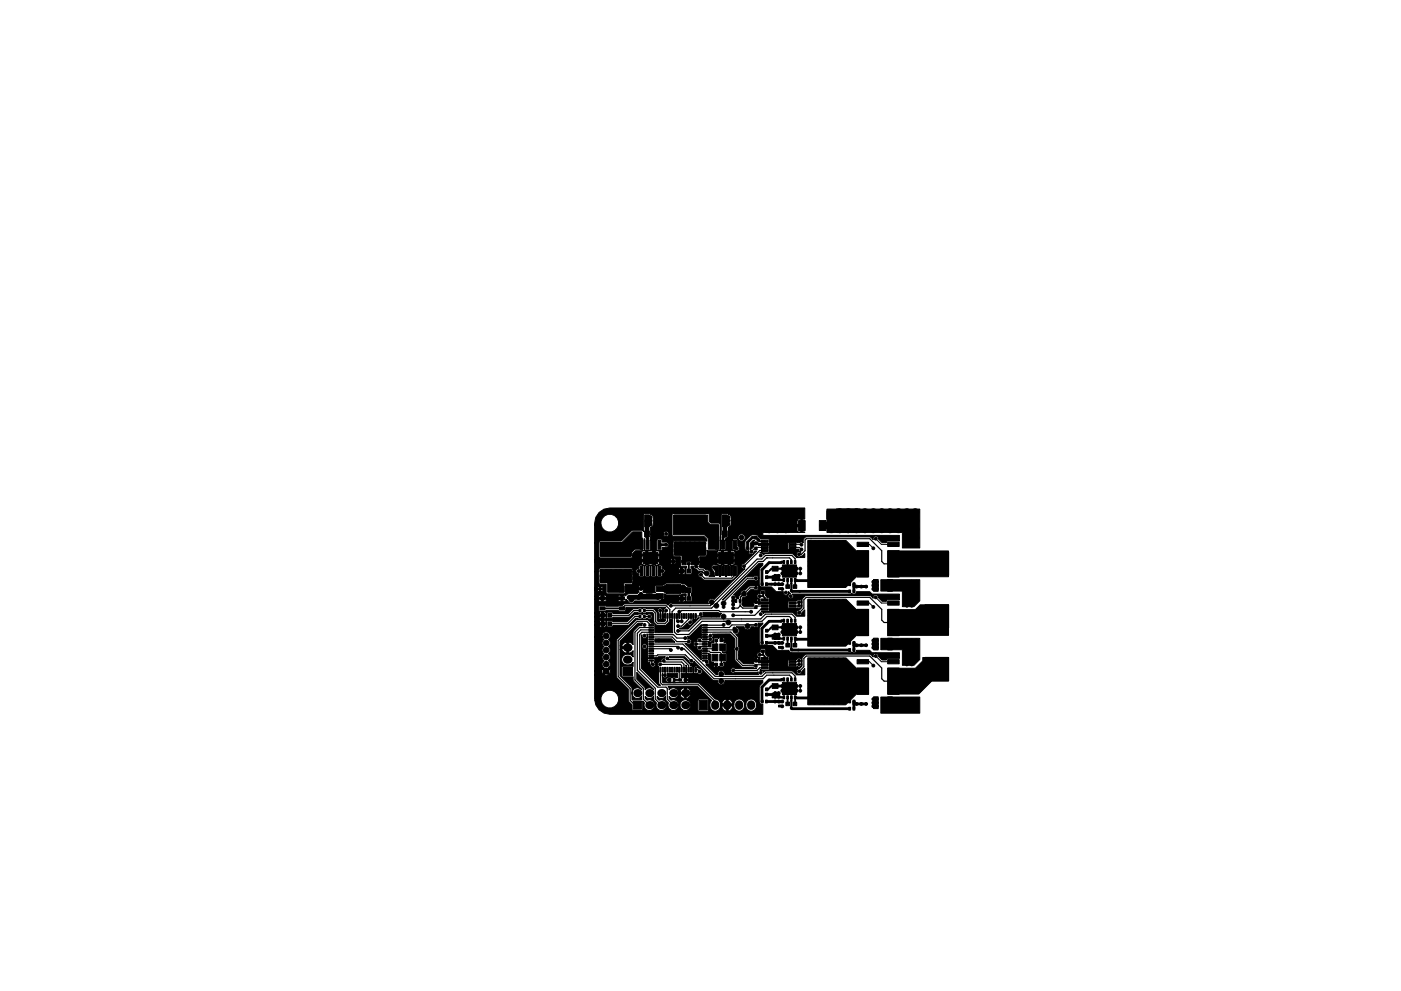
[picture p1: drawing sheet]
<svg xmlns="http://www.w3.org/2000/svg" width="297mm" height="210mm" viewBox="0 0 297 210" stroke-linecap="round" stroke-linejoin="round" font-family="sans-serif">
<g fill="#000" stroke="#000" stroke-width=".21">
<path d="M127.3 115.1h6.6v2.9h-6.6zM134.5 113.2h1.2v.9h-1.2zM134.5 109.9h1.2v.9h-1.2zM127.3 115.1h4.6l2.2-2.3h2v1.2l.2 .3v2.2h-1.7l-.8 .8v.7h-6.5zM135.7 114.6h.6v1.9h-.6zM137 114.6h.6v1.9h-.6zM136.7 112.7h1v1.2h-1zM136.7 109.2h1v2.5h-1zM136.4 117.2h1.5v1.2h-1.5zM136.4 118.4h1.5v1.2h-1.5zM138.3 114.6h.6v1.9h-.6zM137.9 117.2h1.6v1.2h-1.6z"/>
<path d="M137.9 118.4h1.6v1.2h-1.6zM138.7 112.7h1v1.2h-1zM139.5 114.6h.6v1.9h-.6zM139.7 109.2h1v2.5h-1zM142.4 118.9h.6v.4h-.6zM143 114.9h6.6v2.9h-6.6zM143 109.3h6.6v2.8h-6.6zM144.5 118.9h.6v.4h-.6zM145.8 118.5h.5v.4h-.5zM145.8 119.4h.5v.4h-.5zM147.1 118.5h1v1.2h-1zM143.1 115.1h6.4v2.7h-1.5v2h-1.4v-.5l-.3-.2-.7 .1-.1 .6h-.9v-2h-1.5z"/>
<path d="M142.8 109.3h7.3v1.5l.5 .5h1.7v5.2h-2.1v-2.2l-.8-.8h-6.6zM149.1 118.5h1v1.2h-1zM151 112.4h1.2v.9h-1.2zM151 109.2h1.2v.9h-1.2zM151.7 114.6h.6v1.9h-.6zM153 114.6h.6v1.9h-.6zM152.4 117.2h1.5v1.2h-1.5zM152.4 118.4h1.5v1.2h-1.5zM153.2 112.7h1v1.2h-1zM153.2 109.2h1v2.5h-1zM154.3 114.6h.6v1.9h-.6zM153.9 117.2h1.6v1.2h-1.6z"/>
<path d="M153.9 118.4h1.6v1.2h-1.6zM155.5 114.6h.6v1.9h-.6zM155.2 112.7h1v1.2h-1zM156.2 109.2h1v2.5h-1zM160 112.7h.5v.6h-.5zM160 113.8h.5v.6h-.5zM160 115h.5v.6h-.5zM160 116.1h.5v.6h-.5zM153.2 127.3l7.7-7.8h.8v.4l-.6 .6-.1 .4v3l.2 .5 2.3 .1 1.1 1h1.5a.57 .57 0 0 0 .5 .8 .57 .57 0 0 0 .6-.8l.4 .4a.57 .57 0 0 0-.5 .8 .57 .57 0 0 0 .9 .2 .57 .57 0 0 0 0-.9h12.3a.27 .27 0 0 1 .3-.1 .27 .27 0 0 1 .2 .1h.6l.2-.5h2.8l.5 .5h5.8v1.2h-2.5l-.3 .4h-.9l-.8-.8a.57 .57 0 0 0-.6-.6 .57 .57 0 0 0-.5 .7l-.7-.5h-13.5l-.8 .7-.1 1.8-.6 .6a.57 .57 0 0 0-.6 .5 .57 .57 0 0 0 .6 .6 .57 .57 0 0 0 .6-.6l.6-.6v1.3h-1.7l-1-.8h-5.6l-.4 .3-.5-.5h1.5l.2-.1v-1.2l-.1-.3-2.2 .1v-.3h-1l-.1 .2 .2 .2-.1 .3h-2.2l-.3-.3 .1-.9h2.3l.1 .2h.3v-.4h.3v.4l.4-.1-.2-.4h-.6l-.3 .3h-2.3v-.5l.1-.2 3-.1a.57 .57 0 0 0 .7 .4v.6l.2 .2 5.7-.1v1.1l.1 .3 1.8-.1a.64 .64 0 0 0 .7 0 .64 .64 0 0 0 .2-.8 .6 .6 0 0 0-.1-.9 .6 .6 0 0 0-.9 .2l-1.6-.1-.2 .3h-4v-.8a.81 .81 0 0 1-.8-.9v-.6l-.2-.2-.8 .1-.2 .6a.57 .57 0 0 0-.6 .7h-2.3l.3-.5v-.3l.7-.7h.7a.57 .57 0 0 0 .8 0 .57 .57 0 0 0 0-.8 .57 .57 0 0 0-.8 0h-1l-1 .9a.77 .77 0 0 0-.9 1l-.4 .4-.1 .5-.5-.2-.1-.5-.4-.2 3.2-3.1h1.2a.57 .57 0 0 0 .8 0 .57 .57 0 0 0 0-.8 .57 .57 0 0 0-.8 0l-1.7 .1-4.8 4.8zM161.4 114.6h1.5v.5h-1.5zM161.4 115.3h1.5v.4h-1.5zM161.4 115.9h1.5v.5h-1.5z"/>
<path d="M161.4 116.6h1.5v.4h-1.5zM166 118.9h.4v.7h-.4zM166.8 118.9h.4v.7h-.4zM162.3 108h5v5h-5zM167.6 118.9h.4v.7h-.4zM168.4 118.9h.4v.7h-.4zM167.3 116.6h1.5v.4h-1.5zM167.3 115.9h1.5v.5h-1.5zM167.3 115.3h1.5v.4h-1.5zM167.3 114.6h1.5v.5h-1.5zM169.3 110.5h1.4v2.1h-1.4zM127 108.7l1.1-.7 1.2-.2h41.3v2.3l-.4 .1v2.6l.4 .2h-8.8l-.1 .6h29v1.2h-2.5l-.3 .3h-.9l-.8-.9a.57 .57 0 0 0-.7-.5 .57 .57 0 0 0-.4 .8l-.7-.6h-13.5l-.6 .5v.7l-.3-.1-.4 .1-.8-.1-1.7 .1v1.5h1.7l.5-.1 .1 .4 .4 .2a.61 .61 0 0 0-.8 .1 .61 .61 0 0 0 .1 .9 .61 .61 0 0 0 .8-.1l.7-.6v.9h-1.7l-1-.8h-5.6l-.4 .2a.56 .56 0 0 0-.8-.4l.1-.1h1.9v-1.5l-2.3 .1v-.4h-1l-.1 .2 .2 .3-.1 .2-.5 .4-.3 .1 .1-1.3 .8-.7 .1 .1-.2 .1v.3l3.1 .2 .2-.1v-.6l-.2-.3-1.6 .1-.5-.6a.38 .38 0 0 0-.5-.3h-1l-1.2 1.2-.2 .4v1.3a.56 .56 0 0 0 .9 .4 .57 .57 0 0 0 .3 .8 .57 .57 0 0 0 .7-.5l.2-.2h.4l-2.7 2.7a.57 .57 0 0 0-.5 .6 .57 .57 0 0 0 .7 .5l-1.5 1.5v-2.1l-.3-.2h-.7l-.1 .3v1.9l-.2 .1v-2.1l-.2-.2h-.7l-.2 .3 .1 2.1h-.3v-2.2l-.2-.2h-.7l-.2 .3 .1 2.1h-.3l.1-2.2-.3-.2h-.6a.57 .57 0 0 0-.7 .1 .57 .57 0 0 0-.1 .7l.5 .8 .1 .8h-1.2l.2-.2a.77 .77 0 0 0 0-.9 .77 .77 0 0 0-.8-.3l-.5-.4h-.7l-.4-.3 .2-.2 .1-.8h3.7l.1 .6 .7 .1 .1-.7h.3l.1 .7h1l.1-.7h.4l.1 .7 .7-.2v-.5h-7.3l-.1-1.1 3.8-.1v.8h.9v-.9h.3v.9h1.2v-.9h.4v.9l.9-.1-.1-.8-5.9 .1 .1-1.3 .2 .1h2.2l-.2 .3v.5h.9v-.7h.3v.7h1.2v-.7h.4v.7l.9-.1v-.4l-.3-.3h-3.1l.3-.2v-2v1.9l.2 .3h.7l.2-.2 .1-2h1.4v2l.6 .2a.6 .6 0 0 0 .8-.3 .6 .6 0 0 0-.3-.8v-1.1l-.2-.2h-.8l-.1 .2h-1.4v-.3l2.6-.1a.78 .78 0 0 0 1.2 .5 .78 .78 0 0 0 0-1.3 .78 .78 0 0 0-1.2 .5v.3h-2.5l.4-.1 .1-.2v-2.1h14.5v.9l.7 .2 .1-1.2-15.2 .1 .4-.4v-1h14v.8l.8 .1v-1.1l-.6-.1-.2 .3h-14v-.8l-.2-.4-.6-.2h-1.1l-.2 .2v4.3l-.2 1.1-.1-3.4-.2-.2h-1.7l-.3-.4v-1.4l-.2-.2h-7.5l-.2 .2 .1 4.5 6.6 .1 .7 .6v.4l-.3-.1h-6.7l-.2 .5 .1 2.7 .2 .2h1.3v1.9l.2 .1h1.1v.4l-.2 .3v.8l.1 .2h.9l.3-.1v-.9l-.2-.3v-.4h.5l.3 .5 .3 .1 .6 .6h.7l.2 .3a.57 .57 0 0 0-1 0 .57 .57 0 0 0 .5 .9l.8 .6h5.8l1.1-.8-4.9 4.9-.1-.1a.77 .77 0 0 0-.9 .1 .77 .77 0 0 0-.2 .9l-7.6-.1a.57 .57 0 0 0-.9 .4l-.5-.3h-8.8l-.5 .4-.8 .1-3.9-.1-.3 .3v.7l.3 .2h1l.3-.2 3.9 .2 .2-.2 .1-.6h8.4l-.4 .5-.1 2 .5 .1v.1l-.3 .3h-1.2l-.3-.2v-1.7l-.2-.4h.3l.2 .4v1.2l.2 .2h.7v-1.4a.59 .59 0 0 0-.4-1 .59 .59 0 0 0-.7 .6h-.3l-.5-.4-1.6-.1-.1-.1h-.5a.27 .27 0 0 1-.3 .1 .27 .27 0 0 1-.2-.1l-1.7 .2-1 1h-3.3l-.1-.3h-1l-.2 .3v.7l.2 .3h.9l.2-.3h3.4l1.2-1h.7l.3 .2h.5l.1-.2 .2 .2h.5l.2-.2h1.3l.2 .3 .1 1.8 .7 .7h1.8l.8-.8v-.4h.7v2.8h-3.8v-2l-.7-.1-.8-.7-2.2-.1-.2 .1-4.2 4.2v8l2.5 2.5v2.4l.8 .9 .1 1.2h2l.2-.2v-1.8l.3 .4a1.14 1.14 0 0 0 .9 1.6 1.14 1.14 0 0 0 1.3-1.3 1.14 1.14 0 0 0-1.6-.8l-.4-.4v-.4a1.08 1.08 0 0 0 1.7 0l.1 .7 .6 .6a1.14 1.14 0 0 0 .9 1.6 1.14 1.14 0 0 0 1.2-1.3 1.14 1.14 0 0 0-1.6-.8l-.4-.4v-.4a1.08 1.08 0 0 0 1.8 0v.7l.6 .6a1.13 1.13 0 0 0 .8 1.6 1.13 1.13 0 0 0 1.4-1.1h.3a1.13 1.13 0 0 0 1.7 1 1.13 1.13 0 0 0-.1-2h2.2v2l.1 .3h1.9l.2-.2v-2.1l-.1-.3h-1.9l-.2 .3h-2.2a1.11 1.11 0 0 0-1.6 1h-.3l-.1-.5a1.11 1.11 0 0 0-1.5-.5l-.4-.4v-.4a1.1 1.1 0 0 0 1 .4 1.1 1.1 0 0 0 .9-.8h.4l.2 .4 .5 .4 .2-.1v-.8h.4v.8a.8 .8 0 0 0 .9-.8h-2.2v.1h-.4v-.7h.4v.2h.9v-.9h.4v.9h.9v-.2a1.23 1.23 0 0 0-1.1-.7 1.23 1.23 0 0 0-1.1 .7l-.4-.1a1.11 1.11 0 0 0-1.9-.2l-.1-.5-.1-.2h6.2l3 2.9a1.26 1.26 0 0 0-.2 1.8 1.26 1.26 0 0 0 1.7 .2l.3-.6h.3l.5 .7 .5 .1v-1h.4v1a.88 .88 0 0 0 .9-1h-2.2l-.1 .2h-.3l.1-.6h2.8a1.17 1.17 0 0 0 1.1 1.5 1.17 1.17 0 0 0 1.1-1.5h.3v.4a1.15 1.15 0 0 0 1.4 1.1 1.15 1.15 0 0 0 .9-1.5 1.13 1.13 0 0 0-1.1-1.1 1.13 1.13 0 0 0-1.2 1.1h-.3v-.4a1.13 1.13 0 0 0-1.3-.7 1.13 1.13 0 0 0-.9 1.1h-2.8l-.1-.2h.3l.1 .2h.9v-1h.4v1h.9v-.2a1.2 1.2 0 0 0-1.1-.9 1.2 1.2 0 0 0-1.2 .9h-.3l-.3-.6-.8-.3-3.4-3.4h-7.6l-.2-.2v-1.8h.2a.57 .57 0 0 0 0 .8 .57 .57 0 0 0 .8 0 .57 .57 0 0 0 0-.8h2.2v.9l-.9-.1-.2 .2a.82 .82 0 0 0-1.3 .5 .91 .91 0 0 0 1.3 .3l.2 .1 2-.1 .4 .1 .1-.4h.3l.1 .4 .3-.1v-.3h-.8l.1-.6h.3v.3h.4l-.1-.4h-.8l-.3 .2-.3-.2v-.8l1.1-.1-.1-1.7 .2 .2 .1 1.6 1.3-.1v-1.4h.1v1.4h.2a.69 .69 0 0 1 .9 .3 .57 .57 0 0 0 .7-.6 .57 .57 0 0 0-.6-.6l-.4-.2-.2-.4h-1.3l-.1-.4-1.4-1.3h-2.9l-.1-.3h3.2l.9 1a.57 .57 0 0 0 .6 .5 .57 .57 0 0 0 .5-.5l4 4 1 .1a.77 .77 0 0 0 .8 .9 .77 .77 0 0 0 .8-.9h8v.4l-.6 .6-.1 .4v3l.2 .5 .5 .1v2.1h-32.4l-1.2-.2-1.1-.7-.7-1-.2-.9h1.3a1.9 1.9 0 0 0 2.9 1.2 1.9 1.9 0 0 0 0-3.1 1.9 1.9 0 0 0-2.9 1.2v.7h-1.3v-5.5h2l.4 .2 .5-.2-.5-.5-.4 .5h-2v-.8h1.5l.2 .5 .5-.5h.5l.4 .5 .3-.4-.3-.5-.4 .4h-.5l-.5-.4-.2 .4h-1.5v-7.3h1.6l.3 .6a.87 .87 0 0 0 .1 1.5 .86 .86 0 0 0 0 1.5 .86 .86 0 0 0 0 1.5 .89 .89 0 0 0 0 1.5l.4 .5 .5-.5a.89 .89 0 0 0 0-1.5 .86 .86 0 0 0 0-1.5 .86 .86 0 0 0 0-1.5 .86 .86 0 0 0 0-1.5 .88 .88 0 0 0-.1-1.6 .88 .88 0 0 0-1.2 1h-1.6v-2.5h1v.3l.2 .1h.3v-.5h.4v.5h.4l.1-.4h-2.4v-.7h1v.2h.5v-.4h.4v.4h.4l.2-.2 .1 1 1 .1 .2-.3h3.3l1.6-1.5h.4l.3 .2h.5l.1-.2 .3 .2h.5l.1-.2 .3 .1a.57 .57 0 0 0 .8-.1 .57 .57 0 0 0-.1-.8 .57 .57 0 0 0-.7 0l-.9-.2a.27 .27 0 0 1-.3 .2 .27 .27 0 0 1-.2-.2l-1.4 .2-1.6 1.5h-3l-.2-.2h-.9l-.3 .2-.3-.3h-.9l-.2 .3h-1v-1.1h1v.3l.2 .2 .3-.1v-.5h.4v.6l.4-.1 .1-.2-.1-.3-2.3 .1v-.7h1v.3h.5v-.5h.4v.5l.5-.1-.1-.3-.2-.2h-.9l-.2 .3h-1v-2.9h.8l.2 .4 .4-.1v-.4h.4l.1 .5 .4-.1 .2-.3h2.4l.2 .3h.5v-.4l-5.6 .1v-.7h.8l.1 .3h.5v-.4h.4v.4h.6l.1-.3h2.4l.1 .3h.6v-.4h.4v1.1h.5l.1-.4 .4 .3a.8 .8 0 0 0 .7 .6 .8 .8 0 0 0 .8-.5h5l.6-.2h3.6l.2 .3 .3 .1v-.5h.4v.4l.3 .1 .3-.3-.1-.2-5 .1 .6-.1 .1-.6h2.9l.1 .2h.4v-.4h.4v.4l.6-.1-.1-.3-.2-.1h-.9l-.3 .3h-2.9v-.6l.4 .2h3l.3-.2h.9l-.1 1.5 .2 .1h.9l.2-.2v-2.8l-.3-.2h-.6l-.5-.5h-.7l-.3-.2h-3l-.8 .5-1.6 .1v1.2l.1 .2h-2.6l-.1-.2 .2-.2-.1-.2h-1l-.1 .2 .2 .2-.4 .5h-1.8h-.2l-.4 .4-.2-.1h-1.2l-.3 .2h-2.4l-.3-.2h-1.2l-.2 .2h-.8v-1.3h.5l.3 .3 .2-.1v-.3h.3v.4l.4-.2-.1-.2-1.6 .1v-.5l1 .1v-.3h.3v.3h.4l-.2-.4h-.7l-.3 .3h-.5v-3.4h.8l.2 2.6 1.4 .1 .1 1.9 3.7 .1 .3-.3v-1.1h2.7l.1 .2h.4v-.4h.2v.4l.5-.1-.3-.4h-.6l-.3 .3h-2.7v-.6h1.3l.2-.2 .1-2.5h.6l.3 .3 .3 .1 .2 .6h.9l.1-2.1h.1v1.9l.3 .3 .7-.1 .1-.1 .1-2h.1v1.9l.3 .3 .7-.1 .1-.1v-2h.2v1.9l.2 .3 .8-.1 .1-.6 .6-.3h2.8l.1 .3 .2 .2 .2-.1v-.5h.4l.1 .6 .3-.1 .2-.2-.1-.3-4.2 .1v-.4l-.2-.3h3l.1 .3h.4v-.5h.4v.5h.5v-.4l-.2-.2h-.9l-.3 .3h-3l-.4-.1v-.5l-.3-.2h-.7l-.1 .3-.4-.3h-.7l-.2 .3-.4-.3h-.7l-.2 .3-.3-.3h-.7l-.2 .2-.1 .5-.5 .2-.1 .5h-.6l-.1-.6-.2-.2h-6.6l-.3 .2-.1 .6h-.8v-2.1h10v.4l.2 .3 .7-.1v-.6h.3l.1 .7h1l.1-.7h.4l.1 .7 .7-.1 .1-.5h2.3l.3 .4 .2-.1v-.4h.3v.5l.4-.3-.1-.2-3.4 .1-.1-.1h-13.6v-.4h16l.1 .2h.4v-.3h.3v.3l.4-.1-.2-.3h-.7l-.3 .2h-16v-3.7h.9v3l.3 .3h6.6l.2-.4h2v.8h.9v-.9h.3v.9h1.2v-.9h.4v.9h.8v-.9l-5.6 .1v-.6l.6-.6h1.6l-.2 .3v.5h.9v-.7h.3v.7h1.2v-.7h.4v.7l.9-.1v-.4l-.3-.3h-3.1l.3-.2v-2.3v2.2l.2 .3h.7l.2-.2 .1-2h1.4v1.9l.1 .3h.8l.2-.2v-.5h.8a.57 .57 0 0 0 .6-.6 .57 .57 0 0 0-.7-.5h-.7v-.5l-.3-.1h-.7l-.1 .2h-1.4v-1.2h2.8a.57 .57 0 0 0 .8 .4 .57 .57 0 0 0 0-1 .57 .57 0 0 0-.8 .4v.2h-2.8l.1-1.6a.57 .57 0 0 0 .5-.7l-.1-1.7-.6-.4h-1.2l-.2 .2v3.6l-.3-.3h-2.1l-2.3 2.3h-4.4l-.3 .3h-.9v-3.7h1.3a1.9 1.9 0 0 0 2.9 1.2 1.9 1.9 0 0 0 0-3.2 1.9 1.9 0 0 0-2.9 1.2v.8h-1.3l.2-1.6z"/>
<path d="M173.7 110.5h1.4v2.1h-1.4zM175.3 108.4h1.7v1.7h-1.7zM171.3 114.7h8.1l2.2 2.2h2.5v5.5h-2.5l-2.3 2.2h-8zM181.7 115.1h2.5v.8h-2.5zM177.3 108h5v5h-5zM188.2 115.1h2.4v.8h-2.4zM175.3 108h19.7v8.3h-3.7v-3.3h-16zM127.3 120.8h6.6v2.8h-6.6zM126.9 124.7h.6v.5h-.6zM127.4 131.9h.8v.8h-.8zM127.4 130.2h.8v.7h-.8zM127.2 126.6h1v.7h-1z"/>
<path d="M127.2 128.8h1v.6h-1zM129 124.7h.6v.5h-.6zM128.9 131.9h.8v.8h-.8zM128.9 130.2h.8v.7h-.8zM131.3 124.3h1v1.3h-1zM131.3 126.6h1.1v.7h-1.1zM131.3 128.8h1.1v.6h-1.1zM127.3 121h6.5v2.6h-1.5v2.1h-3.5v-2.1h-1.5zM133.3 124.3h1v1.3h-1zM135.5 130.5h.4v.6h-.4zM135.5 129.2h.4v.6h-.4zM135.6 125.7h.5v.6h-.5z"/>
<path d="M135.6 124.6h.5v.6h-.5zM135.3 132.2h.9l-.1 .6h-.7l-1.1 1.2-.1 2.8a.92 .92 0 0 0-.9-.5v2.2a.92 .92 0 0 0 .9-.4v1.3a1.26 1.26 0 0 0-1.8-.5 1.26 1.26 0 0 0-.3 1.8 1.46 1.46 0 0 0 2.1-.2v.9h-2.3l-.1 2 .3 .2h2.1l.1 .8 1.7 1.8v.2a1.12 1.12 0 0 0-1.6-.2 1.12 1.12 0 0 0 0 1.7 1.12 1.12 0 0 0 1.6-.1v.7h-1.9l-.1-2.6-2.5-2.6v-5.5h.3a.98 .98 0 0 0 1.1 .7v-.9h-1l-.1 .2h-.3v-.8h.3l.1 .2h1v-.9a.98 .98 0 0 0-1.1 .7h-.3v-1zM135.7 120.2h.6v1.9h-.6zM136.4 130.5h.4v.6h-.4zM136.4 129.2h.4v.6h-.4zM136.1 134.7a.57 .57 0 0 0 .6 .7 .57 .57 0 0 0 .4-.9h.2v.4l-.1 4.6 1.6 .1 .8-.3h1.5l-.3 .3a.57 .57 0 0 0-.5 .3 .57 .57 0 0 0-.1 .6 .57 .57 0 0 0-.7 .2 .57 .57 0 0 0 .2 .8l-.1 3.3 .4 .6h-.4l-3.6-3.6v-2h1.2l.2 .7h.4a.77 .77 0 0 0 .9 .9 .57 .57 0 0 0 0-.9l.1-.8-2.8 .1v-2.5a.58 .58 0 0 0 .8 .5 .58 .58 0 0 0 .3-.9 .58 .58 0 0 0-.9-.1l-.2 .5zM137 120.2h.6v1.9h-.6zM137 126h1.3v1h-1.3zM137 124h1.3v1h-1.3zM137.6 132.5h1v.3h-1zM137.6 133h1v.3h-1zM137.6 133.5h1v.3h-1z"/>
<path d="M137.6 134h1v.3h-1zM137.6 134.5h1v.3h-1zM137.6 135h1v.3h-1zM137.6 135.5h1v.3h-1zM137.6 136h1v.3h-1zM137.6 136.5h1v.3h-1zM137.6 137h1v.3h-1zM137.6 137.5h1v.3h-1zM137.6 138h1v.3h-1zM137.6 138.5h1v.3h-1zM137.6 139h1v.3h-1zM137.6 139.5h1v.3h-1z"/>
<path d="M138.3 120.2h.6v1.9h-.6zM139.1 123h1.5v1h-1.5zM139.1 124.5h1.5v1h-1.5zM139.1 126h1.5v1h-1.5zM139.9 130.2h.2v1h-.2zM139.5 120.2h.6v1.9h-.6zM140.4 130.2h.2v1h-.2zM140.9 130.2h.2v1h-.2zM141.3 124h3v2h-3zM140.6 124.5l.8-.5v2l-.8-.5zM141.4 130.2h.2v1h-.2zM141.9 130.2h.2v1h-.2z"/>
<path d="M142.4 130.2h.2v1h-.2zM142.9 130.2h.2v1h-.2zM138.8 135.5h3.6l.7 .8h-4.3zM143.4 130.2h.2v1h-.2zM143.9 130.2h.2v1h-.2zM144.4 130.2h.2v1h-.2zM144.9 130.2h.2v1h-.2zM144.1 120.8h.8v.8h-.8zM144.1 126.6h.8v.8h-.8zM145.4 130.2h.2v1h-.2zM145.9 130.2h.2v1h-.2zM146.4 130.2h.2v1h-.2z"/>
<path d="M145.2 124.7h1.2v1h-1.2zM145.2 122.7h1.2v1h-1.2zM145.6 120.8h.8v.8h-.8zM145.6 126.6h.8v.8h-.8zM146.9 130.2h.2v1h-.2zM144 133.3l.8-.2 .9-.9a.6 .6 0 0 0 .8 .4 .6 .6 0 0 0 .4-.7v-1.4h.2l.1 1 .5-.1 .2-.3h.4l-2.4 2.4h-1.7zM147.4 130.2h.2v1h-.2zM145.7 135l.6-.1 2.4-2.4-.1 2 1.1 .1v.1h-1v.8a.56 .56 0 0 0-.7-.1 .56 .56 0 0 0-.2 .7 .57 .57 0 0 0-.8 .5 .57 .57 0 0 0 .8 .5 .56 .56 0 0 0 .2 .8 .56 .56 0 0 0 .7-.1v2.2l-3.5-3.5h.4a.57 .57 0 0 0 .8 .1 .57 .57 0 0 0 .1-.8 .57 .57 0 0 0-.7-.2l.1-.3zM149 139.5h1v.3h-1zM149 139h1v.3h-1zM149 138.5h1v.3h-1zM149 138h1v.3h-1z"/>
<path d="M149 137.5h1v.3h-1zM149 137h1v.3h-1zM149 136.5h1v.3h-1zM149 136h1v.3h-1zM149 135.5h1v.3h-1zM149 135h1v.3h-1zM149 134.5h1v.3h-1zM149 134h1v.3h-1zM149 133.5h1v.3h-1zM149 133h1v.3h-1zM149 132.5h1v.3h-1zM151 136.6h1.2v1.4h-1.2z"/>
<path d="M151 138.8h1.2v1.4h-1.2zM151.6 135.6h.6v.5h-.6zM151.7 120.2h.6v1.9h-.6zM149 129.9h3.2l.3 .2 .5 .1-.3 .7h-4.2a.63 .63 0 0 0 .6-.3 .63 .63 0 0 0-.1-.7zM152.6 136.6h1.2v1.4h-1.2zM152.6 138.8h1.2v1.4h-1.2zM152.6 135.6h.6v.5h-.6zM153 120.2h.6v1.9h-.6zM154.3 120.2h.6v1.9h-.6zM155.8 127.2h.4v.6h-.4zM151.1 134.5h3.7l1 1v1.8l-.2 .5 .2 .3 .1 2.1 1.4 1.4h2.5l.1 .2h.5h-4.5a.57 .57 0 0 0-.9 0 .57 .57 0 0 0 0 .8 .57 .57 0 0 0 .9 0l4.9-.1 .1 .6h-7.2a.77 .77 0 0 0-.8-.9 .77 .77 0 0 0-.8 .9h-.3l-1.9-1.9h1.3l.2 .3h.2l.1-.4-1.8 .1-.2-.2a.65 .65 0 0 0 .7-.4 .65 .65 0 0 0-.2-.7v-1.3l.5 .2v1.5l.6 .2v.3h.7l.1 .7 .3-.1 .2 .1 .8-.1 .1-.7-.1-.2h.5l.2-.3v-1.5l-.2-.1h-.6l-.2-.3h.7l.2-.2 .1-1.6-.6-.1v-.4h-.8l.1-.6h.3v.4h.4v-.3l-.2-.2h-.7l-.2 .2-.9-.1-.2 .2 .1 .8h-.6l-.1 .9h-.5v-1.3a.61 .61 0 0 0 .9 0 .61 .61 0 0 0 0-.8zM155.5 120.2h.6v1.9h-.6z"/>
<path d="M156.7 127.2h.4v.6h-.4zM160 139.9h.5v.6h-.5zM160 127.4h.5v.6h-.5zM160 128.5h.5v.6h-.5zM161.4 136.1h.4v.6h-.4zM161.4 123.6h.4v.6h-.4zM156.1 133h1.6a.77 .77 0 0 0 .8 .6 .77 .77 0 0 0 .8-.6h.6a.56 .56 0 0 0 .8 0 .56 .56 0 0 0 0-.8h1v.2l-.6 .5-.1 .4v3.1l.2 .5 .6 .1a.27 .27 0 0 1 .3-.2 .27 .27 0 0 1 .2 .2h1.5l1 1h2.4l.3 .3 .4 .2h12.4a.27 .27 0 0 1 .3-.2 .27 .27 0 0 1 .2 .2l.6-.1 .2-.4h2.8l.5 .5h5.8v1.2h-2.5l-.3 .3h-.9l-.8-.8a.57 .57 0 0 0-.6-.6 .57 .57 0 0 0-.5 .8l-.7-.6h-13.5l-.8 .7-.1 1.8-.6 .6a.57 .57 0 0 0-.6 .6 .57 .57 0 0 0 .6 .6 .57 .57 0 0 0 .6-.6l.6-.7v1.4h-1.7l-1-.8h-5.6l-.4 .2a.56 .56 0 0 0-.8-.4l.1-.1h1.9v-1.5h-2.3v-.3h-1v.6l-2.2-.1-1-1h3.1l.1 .2h.3v-.4h.3v.4h.4v-.2l-.2-.3h-.6l-.3 .3h-3.1v-.8h3.9a.57 .57 0 0 0 .7 .5v.6l.2 .1h5.7v1.1l.1 .2h1.8a.64 .64 0 0 0 .7-.1 .64 .64 0 0 0 .2-.8 .6 .6 0 0 0-.1-.8 .6 .6 0 0 0-.9 .1h-1.6l-.2 .3h-4v-.9a.81 .81 0 0 1-.8-.9v-.6l-.2-.1h-.8l-.2 .7a.57 .57 0 0 0-.6 .6h-3.9v-.9l.2-.5-.2-.3v-1.9l-.6-.8a.82 .82 0 0 0 .7-.7 .82 .82 0 0 0-.5-.9zM161.5 137.9h.6v.5h-.6zM161.5 125.5h.6v.5h-.6zM162.3 136.1h.4v.6h-.4zM162.3 123.6h.4v.6h-.4zM162.3 133.5h.5v.6h-.5z"/>
<path d="M162.3 134.6h.5v.6h-.5zM162.3 121.1h.5v.6h-.5zM162.3 122.2h.5v.6h-.5zM161.4 139.5h1.5v.5h-1.5zM161.4 127.1h1.5v.4h-1.5zM161.4 127.7h1.5v.5h-1.5zM161.4 128.4h1.5v.4h-1.5zM161.4 129h1.5v.5h-1.5zM162.6 137.9h.6v.5h-.6zM162.6 125.5h.6v.5h-.6zM163.7 132.6h1.3v1h-1.3zM163.7 134.6h1.3v1h-1.3z"/>
<path d="M163.7 120.2h1.3v1h-1.3zM163.7 122.2h1.3v1h-1.3zM165.1 123.8h.6v.4h-.6zM165.1 124.7h.6v.4h-.6zM165.1 136.3h.6v.4h-.6zM165.1 137.2h.6v.4h-.6zM165.9 132.3h3v2.6h-3zM165.9 119.9h3v2.6h-3zM166 135.2h.4v.6h-.4zM166 131.4h.4v.6h-.4zM166 122.7h.4v.7h-.4zM166.8 135.2h.4v.6h-.4z"/>
<path d="M166.8 131.4h.4v.6h-.4zM166.8 122.7h.4v.7h-.4zM166.6 136.5h.8v.8h-.8zM166.6 124.1h.8v.7h-.8zM167.6 135.2h.4v.6h-.4zM167.6 131.4h.4v.6h-.4zM167.6 122.7h.4v.7h-.4zM168.4 135.2h.4v.6h-.4zM168.4 131.4h.4v.6h-.4zM168.4 122.7h.4v.7h-.4zM167.3 139.5h1.5v.5h-1.5zM167.3 129h1.5v.5h-1.5z"/>
<path d="M167.3 128.4h1.5v.4h-1.5zM167.3 127.7h1.5v.5h-1.5zM167.3 127.1h1.5v.4h-1.5zM168.1 136.5h.8v.8h-.8zM168.1 124.1h.8v.7h-.8zM179.9 137.6h.4v.6h-.4zM179.9 125.2h.4v.6h-.4zM179.9 136.1h.4v.6h-.4zM179.9 123.6h.4v.6h-.4zM180.8 137.6h.4v.6h-.4zM180.8 125.2h.4v.6h-.4zM180.8 136.1h.4v.6h-.4z"/>
<path d="M180.8 123.6h.4v.6h-.4zM171.3 127.1h8.1l2.2 2.2h2.5v5.5h-2.5l-2.3 2.3h-8zM181.7 129.3h2.5v5.6h-2.5zM181.7 127.5h2.5v.9h-2.5zM181.7 116.8h2.5v5.6h-2.5zM185.2 135.4h1v2.5h-1zM185.2 123h1v2.5h-1zM188.2 129.3h2.4v5.6h-2.4zM188.2 127.5h2.4v.9h-2.4zM188.2 116.8h2.4v5.6h-2.4zM188.2 135.4h1v2.5h-1zM188.2 123h1v2.5h-1z"/>
<path d="M186.8 123h8.2v4.5l-1.2 1.2h-2.5v-3.3h-4.5zM186.8 135.4h8.2v4.5l-1.2 1.3h-2.5v-3.3h-4.5zM196.1 128.3h5v5h-5zM196.1 117.1h5v5h-5zM188.3 129.3h5.8l1-1h6v6.5h-12.8zM188.3 116.9h12.8v5.5h-12.8zM132.1 141.6h2v1.8h-2zM134.3 148.7h1.7v1.8h-1.7zM135 142.7l3.5 3.5v.2a1.08 1.08 0 0 0-1.7 0l-.1-.6-1.7-1.7zM137.6 140h1v.3h-1zM139.9 141.6h.2v1h-.2zM140.4 141.6h.2v1h-.2z"/>
<path d="M140.9 141.6h.2v1h-.2zM141.4 141.6h.2v1h-.2zM141.9 141.6h.2v1h-.2zM141.8 144h.4v.6h-.4zM142.4 141.6h.2v1h-.2zM142.9 141.6h.2v1h-.2zM142.7 144h.4v.6h-.4zM143.4 141.6h.2v1h-.2zM143.9 141.6h.2v1h-.2zM143.9 144h.6v.5h-.6zM144.4 141.6h.2v1h-.2zM144.9 141.6h.2v1h-.2z"/>
<path d="M145 144h.6v.5h-.6zM145.4 141.6h.2v1h-.2zM145.9 141.6h.2v1h-.2zM146.4 141.6h.2v1h-.2zM146.9 141.6h.2v1h-.2zM147.4 141.6h.2v1h-.2zM148.2 148.6h1.8v2h-1.8zM149 140h1v.3h-1zM151.6 140.7h.6v.5h-.6zM152.6 140.7h.6v.5h-.6zM160 141h.5v.6h-.5zM161.4 148.5h.4v.6h-.4z"/>
<path d="M162.3 148.5h.4v.6h-.4zM162.3 146h.5v.6h-.5zM162.3 147.1h.5v.6h-.5zM161.4 140.2h1.5v.4h-1.5zM161.4 140.8h1.5v.5h-1.5zM161.4 141.5h1.5v.4h-1.5zM163.7 145.1h1.3v1h-1.3zM163.7 147.1h1.3v1h-1.3zM165.1 148.7h.6v.4h-.6zM165.1 149.6h.6v.4h-.6zM165.9 144.7h3v2.6h-3zM166 147.6h.4v.7h-.4z"/>
<path d="M166 143.8h.4v.7h-.4zM166.8 147.6h.4v.7h-.4zM166.8 143.8h.4v.7h-.4zM166.6 149h.8v.7h-.8zM167.6 147.6h.4v.7h-.4zM167.6 143.8h.4v.7h-.4zM168.4 147.6h.4v.7h-.4zM168.4 143.8h.4v.7h-.4zM167.3 141.5h1.5v.4h-1.5zM167.3 140.8h1.5v.5h-1.5zM167.3 140.2h1.5v.4h-1.5zM168.1 149h.8v.7h-.8z"/>
<path d="M179.9 150.1h.4v.6h-.4zM179.9 148.5h.4v.6h-.4zM180.8 150.1h.4v.6h-.4zM180.8 148.5h.4v.6h-.4zM171.3 139.6h8.1l2.2 2.2h2.5v5.5h-2.5l-2.3 2.2h-8zM181.7 141.7h2.5v5.6h-2.5zM181.7 139.9h2.5v.9h-2.5zM185.2 147.8h1v2.5h-1zM188.2 141.7h2.4v5.6h-2.4zM188.2 139.9h2.4v.9h-2.4zM188.2 147.8h1v2.5h-1zM186.8 147.9h8.2v3.4h-8.2z"/>
<path d="M196.1 139.5h5v5h-5zM188.3 141.8h5.8l1.5-1.6v-.7h5.5v5h-3.5l-2.8 2.8h-6.5z"/>
<circle cx="134.6" cy="110.5" r=".3"/>
<circle cx="134.6" cy="111.2" r=".3"/>
<circle cx="134.6" cy="109.7" r=".3"/>
<circle cx="135.4" cy="110.5" r=".3"/>
<circle cx="135.4" cy="115.8" r=".3"/>
<circle cx="135.4" cy="111.2" r=".3"/>
<circle cx="135.4" cy="109.7" r=".3"/>
<circle cx="137.2" cy="118.4" r=".3"/>
<circle cx="137.2" cy="109.7" r=".3"/>
<circle cx="137.2" cy="117.6" r=".3"/>
<circle cx="137.2" cy="119.1" r=".3"/>
<circle cx="137.2" cy="110.5" r=".3"/>
<circle cx="137.2" cy="111.2" r=".3"/>
<circle cx="137.9" cy="111.2" r=".3"/>
<circle cx="137.9" cy="117.6" r=".3"/>
<circle cx="137.9" cy="110.5" r=".3"/>
<circle cx="137.9" cy="118.4" r=".3"/>
<circle cx="137.9" cy="119.1" r=".3"/>
<circle cx="137.9" cy="109.7" r=".3"/>
<circle cx="138.7" cy="118.4" r=".3"/>
<circle cx="138.7" cy="117.6" r=".3"/>
<circle cx="138.7" cy="119.1" r=".3"/>
<circle cx="140.2" cy="111.2" r=".3"/>
<circle cx="140.2" cy="109.7" r=".3"/>
<circle cx="140.2" cy="110.5" r=".3"/>
<circle cx="141" cy="110.5" r=".3"/>
<circle cx="141" cy="111.2" r=".3"/>
<circle cx="141" cy="109.7" r=".3"/>
<circle cx="141.2" cy="115.6" r=".3"/>
<circle cx="141.2" cy="113.3" r=".3"/>
<circle cx="143.3" cy="117.3" r=".3"/>
<circle cx="143.3" cy="116.3" r=".3"/>
<circle cx="143.3" cy="115.3" r=".3"/>
<circle cx="144.3" cy="116.3" r=".3"/>
<circle cx="144.3" cy="117.3" r=".3"/>
<circle cx="144.3" cy="115.3" r=".3"/>
<circle cx="145.3" cy="116.3" r=".3"/>
<circle cx="145.3" cy="115.3" r=".3"/>
<circle cx="145.3" cy="117.3" r=".3"/>
<circle cx="146.3" cy="117.3" r=".3"/>
<circle cx="146.3" cy="115.3" r=".3"/>
<circle cx="146.3" cy="116.3" r=".3"/>
<circle cx="147.3" cy="117.3" r=".3"/>
<circle cx="147.3" cy="116.3" r=".3"/>
<circle cx="147.3" cy="115.3" r=".3"/>
<circle cx="148.3" cy="116.3" r=".3"/>
<circle cx="148.3" cy="117.3" r=".3"/>
<circle cx="148.3" cy="115.3" r=".3"/>
<circle cx="149.4" cy="115.3" r=".3"/>
<circle cx="149.4" cy="116.3" r=".3"/>
<circle cx="149.4" cy="117.3" r=".3"/>
<circle cx="151.1" cy="109.7" r=".3"/>
<circle cx="151.1" cy="109" r=".3"/>
<circle cx="151.1" cy="110.5" r=".3"/>
<circle cx="151.4" cy="115.6" r=".3"/>
<circle cx="151.9" cy="110.5" r=".3"/>
<circle cx="151.9" cy="109.7" r=".3"/>
<circle cx="151.9" cy="109" r=".3"/>
<circle cx="153.2" cy="117.6" r=".3"/>
<circle cx="153.2" cy="118.4" r=".3"/>
<circle cx="153.2" cy="119.1" r=".3"/>
<circle cx="153.7" cy="111.2" r=".3"/>
<circle cx="153.7" cy="109.7" r=".3"/>
<circle cx="153.7" cy="110.5" r=".3"/>
<circle cx="153.9" cy="118.4" r=".3"/>
<circle cx="153.9" cy="117.6" r=".3"/>
<circle cx="153.9" cy="119.1" r=".3"/>
<circle cx="154.4" cy="111.2" r=".3"/>
<circle cx="154.4" cy="110.5" r=".3"/>
<circle cx="154.4" cy="109.7" r=".3"/>
<circle cx="154.7" cy="118.4" r=".3"/>
<circle cx="154.7" cy="117.6" r=".3"/>
<circle cx="154.7" cy="119.1" r=".3"/>
<circle cx="156.2" cy="116.3" r=".3"/>
<circle cx="156.7" cy="109.7" r=".3"/>
<circle cx="156.7" cy="110.5" r=".3"/>
<circle cx="156.7" cy="111.2" r=".3"/>
<circle cx="157.2" cy="114" r=".5"/>
<circle cx="157.5" cy="110.5" r=".3"/>
<circle cx="157.5" cy="111.2" r=".3"/>
<circle cx="157.5" cy="109.7" r=".3"/>
<circle cx="158.5" cy="116.3" r=".3"/>
<circle cx="159.3" cy="117.1" r=".3"/>
<circle cx="160" cy="115.3" r=".3"/>
<circle cx="160.8" cy="114.5" r=".3"/>
<circle cx="161.3" cy="117.9" r=".3"/>
<circle cx="163.1" cy="110.5" r=".76"/>
<circle cx="163.1" cy="112.3" r=".76"/>
<circle cx="163.1" cy="108.7" r=".76"/>
<circle cx="164.8" cy="110.5" r=".76"/>
<circle cx="164.8" cy="112.3" r=".76"/>
<circle cx="164.8" cy="108.7" r=".76"/>
<circle cx="166.6" cy="110.5" r=".76"/>
<circle cx="166.6" cy="112.3" r=".76"/>
<circle cx="166.6" cy="108.7" r=".76"/>
<circle cx="168.7" cy="109.2" r=".85"/>
<circle cx="169.4" cy="117.6" r=".3"/>
<circle cx="169.9" cy="116.6" r=".3"/>
<circle cx="169.9" cy="115.6" r=".3"/>
<circle cx="171.7" cy="119.1" r=".3"/>
<circle cx="171.7" cy="115.1" r=".3"/>
<circle cx="171.7" cy="118.1" r=".3"/>
<circle cx="171.7" cy="116.1" r=".3"/>
<circle cx="171.7" cy="117.1" r=".3"/>
<circle cx="172.7" cy="115.1" r=".3"/>
<circle cx="172.7" cy="117.1" r=".3"/>
<circle cx="172.7" cy="119.1" r=".3"/>
<circle cx="172.7" cy="116.1" r=".3"/>
<circle cx="172.7" cy="118.1" r=".3"/>
<circle cx="173.7" cy="115.1" r=".3"/>
<circle cx="173.7" cy="116.1" r=".3"/>
<circle cx="173.7" cy="117.1" r=".3"/>
<circle cx="173.7" cy="118.1" r=".3"/>
<circle cx="173.7" cy="119.1" r=".3"/>
<circle cx="174.8" cy="116.1" r=".3"/>
<circle cx="174.8" cy="115.1" r=".3"/>
<circle cx="174.8" cy="118.1" r=".3"/>
<circle cx="174.8" cy="119.1" r=".3"/>
<circle cx="174.8" cy="117.1" r=".3"/>
<circle cx="175.8" cy="118.1" r=".3"/>
<circle cx="175.8" cy="117.1" r=".3"/>
<circle cx="175.8" cy="115.1" r=".3"/>
<circle cx="175.8" cy="116.1" r=".3"/>
<circle cx="175.8" cy="119.1" r=".3"/>
<circle cx="176.3" cy="112.3" r=".76"/>
<circle cx="176.3" cy="110.7" r=".76"/>
<circle cx="176.8" cy="117.1" r=".3"/>
<circle cx="176.8" cy="116.1" r=".3"/>
<circle cx="176.8" cy="115.1" r=".3"/>
<circle cx="176.8" cy="118.1" r=".3"/>
<circle cx="176.8" cy="119.1" r=".3"/>
<circle cx="177.8" cy="118.1" r=".3"/>
<circle cx="177.8" cy="115.1" r=".3"/>
<circle cx="177.8" cy="116.1" r=".3"/>
<circle cx="177.8" cy="117.1" r=".3"/>
<circle cx="177.8" cy="119.1" r=".3"/>
<circle cx="178.1" cy="110.5" r=".76"/>
<circle cx="178.1" cy="112.3" r=".76"/>
<circle cx="178.1" cy="108.7" r=".76"/>
<circle cx="178.8" cy="115.1" r=".3"/>
<circle cx="178.8" cy="118.1" r=".3"/>
<circle cx="178.8" cy="116.1" r=".3"/>
<circle cx="178.8" cy="117.1" r=".3"/>
<circle cx="178.8" cy="119.1" r=".3"/>
<circle cx="179.8" cy="108.7" r=".76"/>
<circle cx="179.8" cy="110.5" r=".76"/>
<circle cx="179.8" cy="112.3" r=".76"/>
<circle cx="179.8" cy="118.1" r=".3"/>
<circle cx="179.8" cy="119.1" r=".3"/>
<circle cx="179.8" cy="116.1" r=".3"/>
<circle cx="179.8" cy="117.1" r=".3"/>
<circle cx="180.8" cy="119.1" r=".3"/>
<circle cx="180.8" cy="117.1" r=".3"/>
<circle cx="180.8" cy="118.1" r=".3"/>
<circle cx="181.6" cy="108.7" r=".76"/>
<circle cx="181.6" cy="110.5" r=".76"/>
<circle cx="181.6" cy="112.3" r=".76"/>
<circle cx="183.4" cy="112.3" r=".76"/>
<circle cx="183.4" cy="108.7" r=".76"/>
<circle cx="183.4" cy="110.5" r=".76"/>
<circle cx="185.2" cy="110.5" r=".76"/>
<circle cx="185.2" cy="108.7" r=".76"/>
<circle cx="185.2" cy="112.3" r=".76"/>
<circle cx="185.2" cy="116.3" r=".3"/>
<circle cx="185.7" cy="114.3" r=".3"/>
<circle cx="186.9" cy="112.3" r=".76"/>
<circle cx="186.9" cy="110.5" r=".76"/>
<circle cx="186.9" cy="108.7" r=".76"/>
<circle cx="188.7" cy="112.3" r=".76"/>
<circle cx="188.7" cy="110.5" r=".76"/>
<circle cx="188.7" cy="108.7" r=".76"/>
<circle cx="190.5" cy="110.5" r=".76"/>
<circle cx="190.5" cy="108.7" r=".76"/>
<circle cx="190.5" cy="112.3" r=".76"/>
<circle cx="192.3" cy="108.7" r=".76"/>
<circle cx="192.3" cy="112.3" r=".76"/>
<circle cx="192.3" cy="110.5" r=".76"/>
<circle cx="192.3" cy="114" r=".76"/>
<circle cx="194.1" cy="114" r=".76"/>
<circle cx="194.1" cy="112.3" r=".76"/>
<circle cx="194.1" cy="108.7" r=".76"/>
<circle cx="194.1" cy="110.5" r=".76"/>
<circle cx="197.1" cy="118.1" r=".76"/>
<circle cx="197.1" cy="119.6" r=".76"/>
<circle cx="198.6" cy="118.1" r=".76"/>
<circle cx="198.6" cy="119.6" r=".76"/>
<circle cx="200.2" cy="118.1" r=".76"/>
<circle cx="200.2" cy="119.6" r=".76"/>
<circle cx="127.5" cy="121.2" r=".3"/>
<circle cx="127.5" cy="123.2" r=".3"/>
<circle cx="127.5" cy="122.2" r=".3"/>
<circle cx="127.8" cy="126" r=".3"/>
<circle cx="128.5" cy="136.4" r=".6"/>
<circle cx="128.5" cy="139.4" r=".6"/>
<circle cx="128.5" cy="137.9" r=".6"/>
<circle cx="128.5" cy="134.9" r=".6"/>
<circle cx="128.5" cy="121.2" r=".3"/>
<circle cx="128.5" cy="123.2" r=".3"/>
<circle cx="128.5" cy="122.2" r=".3"/>
<circle cx="129.5" cy="123.2" r=".3"/>
<circle cx="129.5" cy="121.2" r=".3"/>
<circle cx="129.5" cy="122.2" r=".3"/>
<circle cx="130.6" cy="123.2" r=".3"/>
<circle cx="130.6" cy="121.2" r=".3"/>
<circle cx="130.6" cy="122.2" r=".3"/>
<circle cx="131.6" cy="123.2" r=".3"/>
<circle cx="131.6" cy="121.2" r=".3"/>
<circle cx="131.6" cy="122.2" r=".3"/>
<circle cx="132.6" cy="121.2" r=".3"/>
<circle cx="132.6" cy="123.2" r=".3"/>
<circle cx="132.6" cy="122.2" r=".3"/>
<circle cx="133.4" cy="126.7" r=".3"/>
<circle cx="133.6" cy="122.2" r=".3"/>
<circle cx="133.6" cy="123.2" r=".3"/>
<circle cx="133.6" cy="121.2" r=".3"/>
<circle cx="133.9" cy="127.2" r=".5"/>
<circle cx="134.4" cy="126.7" r=".3"/>
<circle cx="135.1" cy="123.7" r=".3"/>
<circle cx="135.4" cy="126.7" r=".3"/>
<circle cx="135.4" cy="121.2" r=".3"/>
<circle cx="136.1" cy="123.7" r=".3"/>
<circle cx="136.7" cy="134.9" r=".3"/>
<circle cx="136.7" cy="132.6" r=".3"/>
<circle cx="136.7" cy="137.2" r=".3"/>
<circle cx="137.2" cy="122.9" r=".3"/>
<circle cx="137.7" cy="130.8" r=".3"/>
<circle cx="138.2" cy="122.9" r=".3"/>
<circle cx="139.2" cy="139.9" r=".3"/>
<circle cx="139.2" cy="122.9" r=".3"/>
<circle cx="139.7" cy="135.9" r=".3"/>
<circle cx="139.7" cy="133.9" r=".3"/>
<circle cx="140" cy="129.5" r=".3"/>
<circle cx="140.2" cy="122.9" r=".3"/>
<circle cx="140.5" cy="131.6" r=".3"/>
<circle cx="140.5" cy="121.2" r=".3"/>
<circle cx="141.2" cy="129.5" r=".3"/>
<circle cx="141.2" cy="122.9" r=".3"/>
<circle cx="141.5" cy="139.7" r=".3"/>
<circle cx="141.7" cy="124.5" r=".3"/>
<circle cx="141.7" cy="125.5" r=".3"/>
<circle cx="142.2" cy="128.5" r=".3"/>
<circle cx="142.2" cy="137.9" r=".3"/>
<circle cx="142.2" cy="122.2" r=".3"/>
<circle cx="142.7" cy="124.5" r=".3"/>
<circle cx="142.7" cy="125.5" r=".3"/>
<circle cx="143.3" cy="127" r=".3"/>
<circle cx="143.3" cy="122.2" r=".3"/>
<circle cx="143.8" cy="131.8" r=".3"/>
<circle cx="143.8" cy="133.9" r=".3"/>
<circle cx="143.8" cy="132.8" r=".3"/>
<circle cx="143.8" cy="137.4" r=".3"/>
<circle cx="143.8" cy="124.5" r=".3"/>
<circle cx="143.8" cy="125.5" r=".3"/>
<circle cx="144" cy="129.8" r=".3"/>
<circle cx="144" cy="127" r=".3"/>
<circle cx="144.3" cy="122.2" r=".3"/>
<circle cx="144.5" cy="137.7" r=".3"/>
<circle cx="144.5" cy="131.8" r=".3"/>
<circle cx="144.8" cy="124.5" r=".3"/>
<circle cx="144.8" cy="125.5" r=".3"/>
<circle cx="145.3" cy="135.4" r=".3"/>
<circle cx="146.1" cy="136.1" r=".3"/>
<circle cx="146.3" cy="132.1" r=".3"/>
<circle cx="147.2" cy="131.7" r=".3"/>
<circle cx="147.6" cy="136.6" r=".3"/>
<circle cx="147.6" cy="120.1" r=".3"/>
<circle cx="147.8" cy="123.7" r=".3"/>
<circle cx="148.3" cy="134.9" r=".3"/>
<circle cx="148.3" cy="137.4" r=".3"/>
<circle cx="148.3" cy="135.9" r=".3"/>
<circle cx="148.6" cy="130.3" r=".3"/>
<circle cx="148.6" cy="121.9" r=".3"/>
<circle cx="149.4" cy="120.1" r=".3"/>
<circle cx="149.4" cy="123.7" r=".3"/>
<circle cx="149.9" cy="121.7" r=".5"/>
<circle cx="150.6" cy="135.6" r=".3"/>
<circle cx="150.6" cy="134.9" r=".3"/>
<circle cx="150.9" cy="127.8" r=".5"/>
<circle cx="150.9" cy="130.6" r=".3"/>
<circle cx="150.9" cy="123.7" r=".3"/>
<circle cx="151.4" cy="120.4" r=".3"/>
<circle cx="151.9" cy="128.5" r=".5"/>
<circle cx="151.9" cy="130.6" r=".3"/>
<circle cx="152.4" cy="123.7" r=".3"/>
<circle cx="153.4" cy="130.8" r=".5"/>
<circle cx="153.4" cy="128" r=".5"/>
<circle cx="153.4" cy="132.6" r=".3"/>
<circle cx="153.4" cy="128.8" r=".3"/>
<circle cx="153.9" cy="123.7" r=".3"/>
<circle cx="154.4" cy="132.1" r=".5"/>
<circle cx="154.7" cy="135.1" r=".3"/>
<circle cx="154.7" cy="137.7" r=".3"/>
<circle cx="155.4" cy="130.6" r=".3"/>
<circle cx="155.4" cy="127.5" r=".3"/>
<circle cx="155.4" cy="129" r=".3"/>
<circle cx="155.4" cy="128.3" r=".3"/>
<circle cx="155.4" cy="126.7" r=".3"/>
<circle cx="155.7" cy="133.3" r=".3"/>
<circle cx="156" cy="133.9" r=".5"/>
<circle cx="156.2" cy="137.7" r=".3"/>
<circle cx="156.2" cy="126.2" r=".3"/>
<circle cx="157.7" cy="126" r=".5"/>
<circle cx="157.7" cy="120.1" r=".3"/>
<circle cx="158.5" cy="132.8" r=".5"/>
<circle cx="159.3" cy="129.8" r=".3"/>
<circle cx="160" cy="139.9" r=".3"/>
<circle cx="160" cy="127.5" r=".3"/>
<circle cx="160.3" cy="132.6" r=".3"/>
<circle cx="160.3" cy="136.4" r=".3"/>
<circle cx="160.3" cy="122.7" r=".3"/>
<circle cx="160.3" cy="124.7" r=".3"/>
<circle cx="160.3" cy="123.9" r=".3"/>
<circle cx="161" cy="138.9" r=".3"/>
<circle cx="161" cy="126.5" r=".3"/>
<circle cx="161.3" cy="130.3" r=".3"/>
<circle cx="164.3" cy="135.4" r=".3"/>
<circle cx="164.3" cy="136.4" r=".3"/>
<circle cx="164.3" cy="134.6" r=".3"/>
<circle cx="164.3" cy="123.9" r=".3"/>
<circle cx="164.3" cy="122.2" r=".3"/>
<circle cx="164.3" cy="122.9" r=".3"/>
<circle cx="165.1" cy="135.4" r=".3"/>
<circle cx="165.1" cy="134.6" r=".3"/>
<circle cx="165.1" cy="136.4" r=".3"/>
<circle cx="165.1" cy="123.9" r=".3"/>
<circle cx="165.1" cy="122.9" r=".3"/>
<circle cx="165.1" cy="122.2" r=".3"/>
<circle cx="165.9" cy="134.1" r=".3"/>
<circle cx="165.9" cy="136.4" r=".3"/>
<circle cx="165.9" cy="133.1" r=".3"/>
<circle cx="165.9" cy="137.4" r=".3"/>
<circle cx="165.9" cy="125" r=".3"/>
<circle cx="165.9" cy="123.9" r=".3"/>
<circle cx="165.9" cy="120.6" r=".3"/>
<circle cx="165.9" cy="121.7" r=".3"/>
<circle cx="166.6" cy="134.1" r=".3"/>
<circle cx="166.6" cy="133.1" r=".3"/>
<circle cx="166.6" cy="121.7" r=".3"/>
<circle cx="166.6" cy="120.6" r=".3"/>
<circle cx="166.6" cy="125.7" r=".3"/>
<circle cx="167.4" cy="134.1" r=".3"/>
<circle cx="167.4" cy="133.1" r=".3"/>
<circle cx="167.4" cy="120.6" r=".3"/>
<circle cx="167.4" cy="121.7" r=".3"/>
<circle cx="167.6" cy="126.5" r=".3"/>
<circle cx="168.1" cy="134.1" r=".3"/>
<circle cx="168.1" cy="133.1" r=".3"/>
<circle cx="168.1" cy="120.6" r=".3"/>
<circle cx="168.1" cy="121.7" r=".3"/>
<circle cx="168.9" cy="134.1" r=".3"/>
<circle cx="168.9" cy="133.1" r=".3"/>
<circle cx="168.9" cy="120.6" r=".3"/>
<circle cx="168.9" cy="121.7" r=".3"/>
<circle cx="169.4" cy="128.5" r=".3"/>
<circle cx="169.4" cy="130" r=".3"/>
<circle cx="169.4" cy="127.8" r=".3"/>
<circle cx="169.7" cy="134.1" r=".3"/>
<circle cx="169.7" cy="133.1" r=".3"/>
<circle cx="169.7" cy="120.6" r=".3"/>
<circle cx="169.7" cy="121.7" r=".3"/>
<circle cx="171.7" cy="136.6" r=".3"/>
<circle cx="171.7" cy="134.6" r=".3"/>
<circle cx="171.7" cy="139.9" r=".3"/>
<circle cx="171.7" cy="131.6" r=".3"/>
<circle cx="171.7" cy="132.6" r=".3"/>
<circle cx="171.7" cy="130.6" r=".3"/>
<circle cx="171.7" cy="129.5" r=".3"/>
<circle cx="171.7" cy="133.6" r=".3"/>
<circle cx="171.7" cy="127.5" r=".3"/>
<circle cx="171.7" cy="128.5" r=".3"/>
<circle cx="171.7" cy="135.6" r=".3"/>
<circle cx="171.7" cy="123.2" r=".3"/>
<circle cx="171.7" cy="124.2" r=".3"/>
<circle cx="171.7" cy="121.2" r=".3"/>
<circle cx="171.7" cy="120.1" r=".3"/>
<circle cx="171.7" cy="122.2" r=".3"/>
<circle cx="172.7" cy="129.5" r=".3"/>
<circle cx="172.7" cy="133.6" r=".3"/>
<circle cx="172.7" cy="127.5" r=".3"/>
<circle cx="172.7" cy="128.5" r=".3"/>
<circle cx="172.7" cy="132.6" r=".3"/>
<circle cx="172.7" cy="136.6" r=".3"/>
<circle cx="172.7" cy="135.6" r=".3"/>
<circle cx="172.7" cy="139.9" r=".3"/>
<circle cx="172.7" cy="130.6" r=".3"/>
<circle cx="172.7" cy="131.6" r=".3"/>
<circle cx="172.7" cy="134.6" r=".3"/>
<circle cx="172.7" cy="123.2" r=".3"/>
<circle cx="172.7" cy="121.2" r=".3"/>
<circle cx="172.7" cy="124.2" r=".3"/>
<circle cx="172.7" cy="122.2" r=".3"/>
<circle cx="172.7" cy="120.1" r=".3"/>
<circle cx="173.7" cy="127.5" r=".3"/>
<circle cx="173.7" cy="134.6" r=".3"/>
<circle cx="173.7" cy="132.6" r=".3"/>
<circle cx="173.7" cy="130.6" r=".3"/>
<circle cx="173.7" cy="129.5" r=".3"/>
<circle cx="173.7" cy="131.6" r=".3"/>
<circle cx="173.7" cy="136.6" r=".3"/>
<circle cx="173.7" cy="135.6" r=".3"/>
<circle cx="173.7" cy="128.5" r=".3"/>
<circle cx="173.7" cy="139.9" r=".3"/>
<circle cx="173.7" cy="133.6" r=".3"/>
<circle cx="173.7" cy="121.2" r=".3"/>
<circle cx="173.7" cy="123.2" r=".3"/>
<circle cx="173.7" cy="124.2" r=".3"/>
<circle cx="173.7" cy="120.1" r=".3"/>
<circle cx="173.7" cy="122.2" r=".3"/>
<circle cx="174.8" cy="135.6" r=".3"/>
<circle cx="174.8" cy="128.5" r=".3"/>
<circle cx="174.8" cy="131.6" r=".3"/>
<circle cx="174.8" cy="134.6" r=".3"/>
<circle cx="174.8" cy="136.6" r=".3"/>
<circle cx="174.8" cy="130.6" r=".3"/>
<circle cx="174.8" cy="132.6" r=".3"/>
<circle cx="174.8" cy="139.9" r=".3"/>
<circle cx="174.8" cy="127.5" r=".3"/>
<circle cx="174.8" cy="129.5" r=".3"/>
<circle cx="174.8" cy="133.6" r=".3"/>
<circle cx="174.8" cy="122.2" r=".3"/>
<circle cx="174.8" cy="121.2" r=".3"/>
<circle cx="174.8" cy="120.1" r=".3"/>
<circle cx="174.8" cy="124.2" r=".3"/>
<circle cx="174.8" cy="123.2" r=".3"/>
<circle cx="175.8" cy="132.6" r=".3"/>
<circle cx="175.8" cy="130.6" r=".3"/>
<circle cx="175.8" cy="131.6" r=".3"/>
<circle cx="175.8" cy="129.5" r=".3"/>
<circle cx="175.8" cy="136.6" r=".3"/>
<circle cx="175.8" cy="134.6" r=".3"/>
<circle cx="175.8" cy="135.6" r=".3"/>
<circle cx="175.8" cy="128.5" r=".3"/>
<circle cx="175.8" cy="139.9" r=".3"/>
<circle cx="175.8" cy="127.5" r=".3"/>
<circle cx="175.8" cy="133.6" r=".3"/>
<circle cx="175.8" cy="122.2" r=".3"/>
<circle cx="175.8" cy="120.1" r=".3"/>
<circle cx="175.8" cy="121.2" r=".3"/>
<circle cx="175.8" cy="123.2" r=".3"/>
<circle cx="175.8" cy="124.2" r=".3"/>
<circle cx="176.8" cy="128.5" r=".3"/>
<circle cx="176.8" cy="133.6" r=".3"/>
<circle cx="176.8" cy="131.6" r=".3"/>
<circle cx="176.8" cy="136.6" r=".3"/>
<circle cx="176.8" cy="127.5" r=".3"/>
<circle cx="176.8" cy="130.6" r=".3"/>
<circle cx="176.8" cy="132.6" r=".3"/>
<circle cx="176.8" cy="139.9" r=".3"/>
<circle cx="176.8" cy="134.6" r=".3"/>
<circle cx="176.8" cy="135.6" r=".3"/>
<circle cx="176.8" cy="129.5" r=".3"/>
<circle cx="176.8" cy="122.2" r=".3"/>
<circle cx="176.8" cy="121.2" r=".3"/>
<circle cx="176.8" cy="120.1" r=".3"/>
<circle cx="176.8" cy="124.2" r=".3"/>
<circle cx="176.8" cy="123.2" r=".3"/>
<circle cx="177.8" cy="136.6" r=".3"/>
<circle cx="177.8" cy="139.9" r=".3"/>
<circle cx="177.8" cy="127.5" r=".3"/>
<circle cx="177.8" cy="131.6" r=".3"/>
<circle cx="177.8" cy="132.6" r=".3"/>
<circle cx="177.8" cy="129.5" r=".3"/>
<circle cx="177.8" cy="134.6" r=".3"/>
<circle cx="177.8" cy="133.6" r=".3"/>
<circle cx="177.8" cy="135.6" r=".3"/>
<circle cx="177.8" cy="130.6" r=".3"/>
<circle cx="177.8" cy="128.5" r=".3"/>
<circle cx="177.8" cy="120.1" r=".3"/>
<circle cx="177.8" cy="121.2" r=".3"/>
<circle cx="177.8" cy="122.2" r=".3"/>
<circle cx="177.8" cy="124.2" r=".3"/>
<circle cx="177.8" cy="123.2" r=".3"/>
<circle cx="178.8" cy="131.6" r=".3"/>
<circle cx="178.8" cy="134.6" r=".3"/>
<circle cx="178.8" cy="135.6" r=".3"/>
<circle cx="178.8" cy="130.6" r=".3"/>
<circle cx="178.8" cy="127.5" r=".3"/>
<circle cx="178.8" cy="129.5" r=".3"/>
<circle cx="178.8" cy="132.6" r=".3"/>
<circle cx="178.8" cy="136.6" r=".3"/>
<circle cx="178.8" cy="128.5" r=".3"/>
<circle cx="178.8" cy="139.9" r=".3"/>
<circle cx="178.8" cy="133.6" r=".3"/>
<circle cx="178.8" cy="122.2" r=".3"/>
<circle cx="178.8" cy="120.1" r=".3"/>
<circle cx="178.8" cy="123.2" r=".3"/>
<circle cx="178.8" cy="121.2" r=".3"/>
<circle cx="178.8" cy="124.2" r=".3"/>
<circle cx="179.8" cy="134.6" r=".3"/>
<circle cx="179.8" cy="130.6" r=".3"/>
<circle cx="179.8" cy="132.6" r=".3"/>
<circle cx="179.8" cy="131.6" r=".3"/>
<circle cx="179.8" cy="129.5" r=".3"/>
<circle cx="179.8" cy="133.6" r=".3"/>
<circle cx="179.8" cy="128.5" r=".3"/>
<circle cx="179.8" cy="121.2" r=".3"/>
<circle cx="179.8" cy="120.1" r=".3"/>
<circle cx="179.8" cy="122.2" r=".3"/>
<circle cx="180.8" cy="129.5" r=".3"/>
<circle cx="180.8" cy="133.6" r=".3"/>
<circle cx="180.8" cy="132.6" r=".3"/>
<circle cx="180.8" cy="134.6" r=".3"/>
<circle cx="180.8" cy="131.6" r=".3"/>
<circle cx="180.8" cy="130.6" r=".3"/>
<circle cx="180.8" cy="121.2" r=".3"/>
<circle cx="180.8" cy="122.2" r=".3"/>
<circle cx="180.8" cy="120.1" r=".3"/>
<circle cx="181.6" cy="136.9" r=".3"/>
<circle cx="181.6" cy="124.5" r=".3"/>
<circle cx="182.6" cy="136.9" r=".3"/>
<circle cx="182.6" cy="124.5" r=".3"/>
<circle cx="183.6" cy="136.9" r=".3"/>
<circle cx="183.6" cy="124.5" r=".3"/>
<circle cx="185.2" cy="135.9" r=".3"/>
<circle cx="185.2" cy="128.8" r=".3"/>
<circle cx="185.2" cy="137.4" r=".3"/>
<circle cx="185.2" cy="136.6" r=".3"/>
<circle cx="185.2" cy="124.2" r=".3"/>
<circle cx="185.2" cy="123.4" r=".3"/>
<circle cx="185.2" cy="125" r=".3"/>
<circle cx="185.7" cy="139.2" r=".3"/>
<circle cx="185.7" cy="126.7" r=".3"/>
<circle cx="185.9" cy="135.9" r=".3"/>
<circle cx="185.9" cy="136.6" r=".3"/>
<circle cx="185.9" cy="137.4" r=".3"/>
<circle cx="185.9" cy="125" r=".3"/>
<circle cx="185.9" cy="123.4" r=".3"/>
<circle cx="185.9" cy="124.2" r=".3"/>
<circle cx="187.5" cy="135.9" r=".3"/>
<circle cx="187.5" cy="136.9" r=".3"/>
<circle cx="187.5" cy="124.5" r=".3"/>
<circle cx="187.5" cy="123.4" r=".3"/>
<circle cx="188.5" cy="137.4" r=".3"/>
<circle cx="188.5" cy="136.6" r=".3"/>
<circle cx="188.5" cy="135.9" r=".3"/>
<circle cx="188.5" cy="125" r=".3"/>
<circle cx="188.5" cy="123.4" r=".3"/>
<circle cx="188.5" cy="124.2" r=".3"/>
<circle cx="189.2" cy="136.6" r=".3"/>
<circle cx="189.2" cy="137.4" r=".3"/>
<circle cx="189.2" cy="135.9" r=".3"/>
<circle cx="189.2" cy="124.2" r=".3"/>
<circle cx="189.2" cy="125" r=".3"/>
<circle cx="189.2" cy="123.4" r=".3"/>
<circle cx="190.2" cy="136.9" r=".3"/>
<circle cx="190.2" cy="135.9" r=".3"/>
<circle cx="190.2" cy="124.5" r=".3"/>
<circle cx="190.2" cy="123.4" r=".3"/>
<circle cx="191.3" cy="135.9" r=".3"/>
<circle cx="191.3" cy="136.9" r=".3"/>
<circle cx="191.3" cy="124.5" r=".3"/>
<circle cx="191.3" cy="123.4" r=".3"/>
<circle cx="192.3" cy="139.9" r=".3"/>
<circle cx="192.3" cy="135.9" r=".3"/>
<circle cx="192.3" cy="127.5" r=".3"/>
<circle cx="192.3" cy="128.5" r=".3"/>
<circle cx="192.3" cy="137.9" r=".3"/>
<circle cx="192.3" cy="136.9" r=".3"/>
<circle cx="192.3" cy="138.9" r=".3"/>
<circle cx="192.3" cy="124.5" r=".3"/>
<circle cx="192.3" cy="123.4" r=".3"/>
<circle cx="192.3" cy="125.5" r=".3"/>
<circle cx="192.3" cy="126.5" r=".3"/>
<circle cx="193.3" cy="136.9" r=".3"/>
<circle cx="193.3" cy="137.9" r=".3"/>
<circle cx="193.3" cy="135.9" r=".3"/>
<circle cx="193.3" cy="128.5" r=".3"/>
<circle cx="193.3" cy="127.5" r=".3"/>
<circle cx="193.3" cy="138.9" r=".3"/>
<circle cx="193.3" cy="139.9" r=".3"/>
<circle cx="193.3" cy="124.5" r=".3"/>
<circle cx="193.3" cy="123.4" r=".3"/>
<circle cx="193.3" cy="126.5" r=".3"/>
<circle cx="193.3" cy="125.5" r=".3"/>
<circle cx="194.3" cy="135.9" r=".3"/>
<circle cx="194.3" cy="139.9" r=".3"/>
<circle cx="194.3" cy="138.9" r=".3"/>
<circle cx="194.3" cy="137.9" r=".3"/>
<circle cx="194.3" cy="136.9" r=".3"/>
<circle cx="194.3" cy="127.5" r=".3"/>
<circle cx="194.3" cy="124.5" r=".3"/>
<circle cx="194.3" cy="123.4" r=".3"/>
<circle cx="194.3" cy="126.5" r=".3"/>
<circle cx="194.3" cy="125.5" r=".3"/>
<circle cx="197.1" cy="129.3" r=".76"/>
<circle cx="197.1" cy="132.3" r=".76"/>
<circle cx="197.1" cy="121.2" r=".76"/>
<circle cx="197.1" cy="130.8" r=".76"/>
<circle cx="198.6" cy="132.3" r=".76"/>
<circle cx="198.6" cy="130.8" r=".76"/>
<circle cx="198.6" cy="129.3" r=".76"/>
<circle cx="198.6" cy="121.2" r=".76"/>
<circle cx="200.2" cy="129.3" r=".76"/>
<circle cx="200.2" cy="121.2" r=".76"/>
<circle cx="200.2" cy="130.8" r=".76"/>
<circle cx="200.2" cy="132.3" r=".76"/>
<circle cx="128.5" cy="142.4" r=".6"/>
<circle cx="128.5" cy="140.9" r=".6"/>
<circle cx="135.6" cy="144" r=".3"/>
<circle cx="138.4" cy="141" r=".3"/>
<circle cx="139.2" cy="144" r=".3"/>
<circle cx="140" cy="141" r=".3"/>
<circle cx="140.7" cy="140.2" r=".3"/>
<circle cx="141" cy="143.3" r=".3"/>
<circle cx="141.7" cy="144.3" r=".3"/>
<circle cx="146.6" cy="140.2" r=".3"/>
<circle cx="147.1" cy="141.2" r=".3"/>
<circle cx="147.6" cy="144" r=".3"/>
<circle cx="148.3" cy="142.5" r=".3"/>
<circle cx="149.1" cy="144" r=".3"/>
<circle cx="149.9" cy="140.5" r=".3"/>
<circle cx="150.1" cy="145" r=".3"/>
<circle cx="151.1" cy="141" r=".3"/>
<circle cx="151.1" cy="146" r=".3"/>
<circle cx="152.1" cy="147.1" r=".3"/>
<circle cx="152.9" cy="143" r=".5"/>
<circle cx="152.9" cy="144.5" r=".5"/>
<circle cx="153.2" cy="148.1" r=".3"/>
<circle cx="154.7" cy="140.2" r=".3"/>
<circle cx="155.2" cy="146" r=".3"/>
<circle cx="155.4" cy="142.2" r=".3"/>
<circle cx="156.2" cy="147.1" r=".3"/>
<circle cx="160.5" cy="147.8" r=".3"/>
<circle cx="161.3" cy="142.7" r=".3"/>
<circle cx="164.3" cy="147.8" r=".3"/>
<circle cx="164.3" cy="148.8" r=".3"/>
<circle cx="164.3" cy="147.1" r=".3"/>
<circle cx="165.1" cy="147.8" r=".3"/>
<circle cx="165.1" cy="148.8" r=".3"/>
<circle cx="165.1" cy="147.1" r=".3"/>
<circle cx="165.9" cy="146.6" r=".3"/>
<circle cx="165.9" cy="149.9" r=".3"/>
<circle cx="165.9" cy="148.8" r=".3"/>
<circle cx="165.9" cy="145.5" r=".3"/>
<circle cx="166.6" cy="146.6" r=".3"/>
<circle cx="166.6" cy="145.6" r=".3"/>
<circle cx="167.4" cy="145.5" r=".3"/>
<circle cx="167.4" cy="146.6" r=".3"/>
<circle cx="168.1" cy="145.5" r=".3"/>
<circle cx="168.1" cy="146.6" r=".3"/>
<circle cx="168.9" cy="146.6" r=".3"/>
<circle cx="168.9" cy="145.5" r=".3"/>
<circle cx="169.4" cy="141" r=".3"/>
<circle cx="169.4" cy="142.5" r=".3"/>
<circle cx="169.4" cy="140.2" r=".3"/>
<circle cx="169.7" cy="146.6" r=".3"/>
<circle cx="169.7" cy="145.5" r=".3"/>
<circle cx="171.7" cy="146" r=".3"/>
<circle cx="171.7" cy="145" r=".3"/>
<circle cx="171.7" cy="148.1" r=".3"/>
<circle cx="171.7" cy="147.1" r=".3"/>
<circle cx="171.7" cy="142" r=".3"/>
<circle cx="171.7" cy="143" r=".3"/>
<circle cx="171.7" cy="149.1" r=".3"/>
<circle cx="171.7" cy="141" r=".3"/>
<circle cx="171.7" cy="144" r=".3"/>
<circle cx="172.7" cy="142" r=".3"/>
<circle cx="172.7" cy="144" r=".3"/>
<circle cx="172.7" cy="147.1" r=".3"/>
<circle cx="172.7" cy="148.1" r=".3"/>
<circle cx="172.7" cy="149.1" r=".3"/>
<circle cx="172.7" cy="145" r=".3"/>
<circle cx="172.7" cy="143" r=".3"/>
<circle cx="172.7" cy="141" r=".3"/>
<circle cx="172.7" cy="146" r=".3"/>
<circle cx="173.7" cy="145" r=".3"/>
<circle cx="173.7" cy="148.1" r=".3"/>
<circle cx="173.7" cy="141" r=".3"/>
<circle cx="173.7" cy="147.1" r=".3"/>
<circle cx="173.7" cy="142" r=".3"/>
<circle cx="173.7" cy="149.1" r=".3"/>
<circle cx="173.7" cy="144" r=".3"/>
<circle cx="173.7" cy="146" r=".3"/>
<circle cx="173.7" cy="143" r=".3"/>
<circle cx="174.8" cy="145" r=".3"/>
<circle cx="174.8" cy="143" r=".3"/>
<circle cx="174.8" cy="147.1" r=".3"/>
<circle cx="174.8" cy="141" r=".3"/>
<circle cx="174.8" cy="148.1" r=".3"/>
<circle cx="174.8" cy="142" r=".3"/>
<circle cx="174.8" cy="144" r=".3"/>
<circle cx="174.8" cy="146" r=".3"/>
<circle cx="174.8" cy="149.1" r=".3"/>
<circle cx="175.8" cy="145" r=".3"/>
<circle cx="175.8" cy="143" r=".3"/>
<circle cx="175.8" cy="148.1" r=".3"/>
<circle cx="175.8" cy="141" r=".3"/>
<circle cx="175.8" cy="146" r=".3"/>
<circle cx="175.8" cy="149.1" r=".3"/>
<circle cx="175.8" cy="144" r=".3"/>
<circle cx="175.8" cy="147.1" r=".3"/>
<circle cx="175.8" cy="142" r=".3"/>
<circle cx="176.8" cy="145" r=".3"/>
<circle cx="176.8" cy="144" r=".3"/>
<circle cx="176.8" cy="149.1" r=".3"/>
<circle cx="176.8" cy="143" r=".3"/>
<circle cx="176.8" cy="147.1" r=".3"/>
<circle cx="176.8" cy="148.1" r=".3"/>
<circle cx="176.8" cy="141" r=".3"/>
<circle cx="176.8" cy="142" r=".3"/>
<circle cx="176.8" cy="146" r=".3"/>
<circle cx="177.8" cy="145" r=".3"/>
<circle cx="177.8" cy="146" r=".3"/>
<circle cx="177.8" cy="143" r=".3"/>
<circle cx="177.8" cy="148.1" r=".3"/>
<circle cx="177.8" cy="141" r=".3"/>
<circle cx="177.8" cy="144" r=".3"/>
<circle cx="177.8" cy="149.1" r=".3"/>
<circle cx="177.8" cy="147.1" r=".3"/>
<circle cx="177.8" cy="142" r=".3"/>
<circle cx="178.8" cy="141" r=".3"/>
<circle cx="178.8" cy="147.1" r=".3"/>
<circle cx="178.8" cy="148.1" r=".3"/>
<circle cx="178.8" cy="145" r=".3"/>
<circle cx="178.8" cy="143" r=".3"/>
<circle cx="178.8" cy="142" r=".3"/>
<circle cx="178.8" cy="149.1" r=".3"/>
<circle cx="178.8" cy="144" r=".3"/>
<circle cx="178.8" cy="146" r=".3"/>
<circle cx="179.8" cy="147.1" r=".3"/>
<circle cx="179.8" cy="144" r=".3"/>
<circle cx="179.8" cy="146" r=".3"/>
<circle cx="179.8" cy="148.1" r=".3"/>
<circle cx="179.8" cy="141" r=".3"/>
<circle cx="179.8" cy="142" r=".3"/>
<circle cx="179.8" cy="145" r=".3"/>
<circle cx="179.8" cy="143" r=".3"/>
<circle cx="180.8" cy="146" r=".3"/>
<circle cx="180.8" cy="142" r=".3"/>
<circle cx="180.8" cy="145" r=".3"/>
<circle cx="180.8" cy="143" r=".3"/>
<circle cx="180.8" cy="147.1" r=".3"/>
<circle cx="180.8" cy="144" r=".3"/>
<circle cx="181.6" cy="149.3" r=".3"/>
<circle cx="182.6" cy="149.3" r=".3"/>
<circle cx="183.6" cy="149.3" r=".3"/>
<circle cx="185.2" cy="148.3" r=".3"/>
<circle cx="185.2" cy="149.1" r=".3"/>
<circle cx="185.2" cy="141.2" r=".3"/>
<circle cx="185.2" cy="149.9" r=".3"/>
<circle cx="185.9" cy="149.9" r=".3"/>
<circle cx="185.9" cy="148.3" r=".3"/>
<circle cx="185.9" cy="149.1" r=".3"/>
<circle cx="187.5" cy="150.4" r=".3"/>
<circle cx="187.5" cy="148.3" r=".3"/>
<circle cx="187.5" cy="149.3" r=".3"/>
<circle cx="188.5" cy="149.1" r=".3"/>
<circle cx="188.5" cy="148.3" r=".3"/>
<circle cx="188.5" cy="149.9" r=".3"/>
<circle cx="189.2" cy="148.3" r=".3"/>
<circle cx="189.2" cy="149.9" r=".3"/>
<circle cx="189.2" cy="149.1" r=".3"/>
<circle cx="190.2" cy="150.4" r=".3"/>
<circle cx="190.2" cy="148.3" r=".3"/>
<circle cx="190.2" cy="149.3" r=".3"/>
<circle cx="191.3" cy="150.4" r=".3"/>
<circle cx="191.3" cy="148.3" r=".3"/>
<circle cx="191.3" cy="149.3" r=".3"/>
<circle cx="192.3" cy="148.3" r=".3"/>
<circle cx="192.3" cy="149.3" r=".3"/>
<circle cx="192.3" cy="150.4" r=".3"/>
<circle cx="192.3" cy="141" r=".3"/>
<circle cx="193.3" cy="150.4" r=".3"/>
<circle cx="193.3" cy="141" r=".3"/>
<circle cx="193.3" cy="148.3" r=".3"/>
<circle cx="193.3" cy="149.3" r=".3"/>
<circle cx="194.3" cy="148.3" r=".3"/>
<circle cx="194.3" cy="149.3" r=".3"/>
<circle cx="194.3" cy="150.4" r=".3"/>
<circle cx="197.1" cy="143.5" r=".76"/>
<circle cx="197.1" cy="140.5" r=".76"/>
<circle cx="197.1" cy="142" r=".76"/>
<circle cx="198.6" cy="142" r=".76"/>
<circle cx="198.6" cy="140.5" r=".76"/>
<circle cx="198.6" cy="143.5" r=".76"/>
<circle cx="200.2" cy="142" r=".76"/>
<circle cx="200.2" cy="143.5" r=".76"/>
<circle cx="200.2" cy="140.5" r=".76"/>
</g>
<path d="M132.9 139.9h.3M132.9 137.4h.3M151.6 149.4v.4M154.2 149.4v.4M156.7 149.4v.4M159.3 149.4v.4" fill="none" stroke="#000" stroke-width="1.7"/>
<g fill="#000">
<circle cx="148.6" cy="121.9" r=".2"/>
<circle cx="135.1" cy="147.1" r=".86"/>
<circle cx="137.7" cy="149.6" r=".86"/>
<circle cx="137.7" cy="147.1" r=".86"/>
<circle cx="140.2" cy="149.6" r=".86"/>
<circle cx="140.2" cy="147.1" r=".86"/>
<circle cx="142.7" cy="149.6" r=".86"/>
<circle cx="142.7" cy="147.1" r=".86"/>
<circle cx="145.3" cy="149.6" r=".86"/>
<circle cx="145.3" cy="147.1" r=".86"/>
</g>
<g fill="none" stroke="#000" stroke-width=".25">
<path d="M143.3 115.3h1M143.3 116.3h1M143.3 117.3h1M145.3 115.3h4.1M145.3 116.3v1M146.3 115.3v2M147.3 116.3v1M148.3 116.3v1M149.4 116.3v1M160.3 115.3l.2 .2h1.7l-.1 .1M160.3 115.3h.1M160.3 116.3v.1"/>
<path d="M160.3 116.4h-.3l-.7 .7M162.2 116.8h-1.1l-3.4 3.3M162.2 116.1h-1.7l-.2 .2M162.6 118.4h.1M162.6 118.4h4.8l.4 .4v.5M162.6 118.4l-.8 .7h-1l-9.9 9.9h-7.6l-.8 .8v.9M163.1 112.3h1.7M163.1 108.7v1.8M164.8 108.7h1.8M166.6 110.5v1.8M168.6 119.3v-.8l-.7-.6h-5.6l-.8 .7h-1l-9.9 9.9h-8.4M169.4 117.6h.5l.8-.8v-2.3l.2-.2h13.5l2.5 2.5v2.3l.6 .5h1.9"/>
<path d="M171.7 117.1v1M171.7 119.1v1M172.7 116.1v1M172.7 118.1v1M173.7 116.1v1M173.7 118.1v1M174.8 116.1v1M174.8 118.1v1M175.8 116.1v1M175.8 118.1v1M176.2 110.7h.1M176.8 116.1v1"/>
<path d="M176.8 118.1v1M177.8 116.1v1M177.8 118.1v1M178.1 112.3h1.7M178.1 108.7h1.7M178.8 116.1v1M178.8 118.1v1M179.8 110.5h-1.7l-1.8 1.8M179.8 116.1v1M179.8 118.1v1M180.3 110.5h4.9v1.8M180.8 118.1v1l.6 .5h1.5"/>
<path d="M181.6 112.3h1.8M181.6 108.7h1.8M185.2 108.7h1.7M186.9 110.5v1.8M188.7 108.7h1.8M188.7 110.5v1.8M190.5 110.5v1.8M192.3 108.7h1.8M192.3 110.5h1.8M192.3 112.3v3.5M194.1 112.3v1.7M197.1 119.6h1.5l-1.5 1.6"/>
<path d="M197.1 118.1h3.1M198.6 118.1l1.6 1.5M131.8 129l.6-.5h8.8l.8 .8v1.4M133.3 126.7l.6 .5M135.7 129.5h-1.3l-1.1 1.1h-4M135.7 130.8h-1.1l-1.5 1.5h-3.8M136.6 130.8h1.1M136.6 129.5h1.8l.5 .5v1.8l.5 .5h1.6l.5-.5v-1.1M138.1 136.6h-.2h6.9l6.8 6.9h9.9l.8-.8h5.6l.7 .7v.7M138.1 139.6h.8l.3 .3M138.1 134.6h4.7l.7 .8h1.8M138.1 132.6l-.9-.8h-2.1l-4 4.1v7.6l2.5 2.5v2.6l1 1h.5"/>
<path d="M138.1 139.1h1.1l.2-.2h5.9l1.3 1.3M138.1 137.6h3.9l.2 .3M138.1 135.1h4.4l1 1h2.5M138.1 133.6h-2.3l-.7 .8v7.8l3.8 3.8v2.3l1.3 1.3M138.1 133.1h-2.5l-1 1v10.2l1.8 1.7v2.3l1.3 1.3M138.1 134.1h-2l-.5 .5v7.4l3.8 3.8h1.8l.3 .2v2.3l1.2 1.3M138.1 137.1l-.2 .1h5.6l.3 .2M139.9 125h2.9M140 129.5v1.2M140.5 130.7v.9M141.2 129.5l-.2 .2v1M141.5 139.7l.2 .2h3.1l1.2 1.3v.9"/>
<path d="M143 130.7v3.4l.5 .5h2.5l2.8-2.8h12.7l1.1-1h4.8l.4 .4v.5M143.5 130.7v-.1v1.2h.3M144 129.8v.9M144 129.8h.1M144.5 130.7v1.1M144.5 137.7h.5l6.4 6.3h10.4l.8-.7h4.8l.4 .4v.4M145.8 123.2h.5l.5 .5h7.1M146 130.7v.6l-1.5 1.5h-.7M146.5 130.7v1.2l-.2 .2M147 130.7v.8l.2 .2M147.6 120.1l.7 .8h.8l.8 .8M147.6 136.6h1.9"/>
<path d="M147.6 136.6h.1M148.3 135.9l.3 .2h.9h-.1M148.6 130.3l-.4 .4h-.7M149.4 135.6h1.2M149.4 137.2l.1-.1h-.9l-.3 .3M149.5 134.6h-.9l-.3 .3M149.5 134.1h5.4l1.3 1.3v4.5l1.3 1.3 2.8 .1 .2-.3h1.7M149.5 133.6h5.9l.3-.3 .3 .3v.3M149.5 138.1h.8l.3 .3h2.1l.5 .5v.5M150.6 134.9l-.3 .2h-.9M150.9 130.6h1M150.9 127.8v.5"/>
<path d="M151.6 137.3v.1M151.9 135.9v1.3l-.5 .4h-1.9M151.9 128v.5M152.7 129.8h.1M152.7 129.8l-.3-.3h-7.9l-.5 .5M152.7 129.8h6.6M153.2 139.4l-.3 .3v1.3M153.2 139.4v.1M153.4 130.8v.5M153.4 132.6h-3.9M154.4 131.8v.3M154.7 135.1h-1.8v.8"/>
<path d="M155.7 121.2v1l-.5 .5h-5.8l-.8-.8M156.2 137.7h.1M156.9 128.5l.6 .5h2.5l.5-.4h1.7M158.5 132.6v.2M160.3 127.7l.2 .2h1.7M160.3 128.8h.1M160.3 124.7h-1.3l-2 2-.1 1.9-.4 .4h-1.1M160.3 132.6h-5.1l-.6 .5h-5.1M160.3 122.7h-1.8l-5.1 5.1v1M161.8 125.7h.1M162.1 129.3l-.8-.1-1.3 1.4h-4.6M162.2 127.2v.1"/>
<path d="M162.2 139.7h.1M165.9 120.6v1.1M165.9 133.1v1M168.6 131.7v-.7l-.7-.7h-5.6l-1 1h-12.7l-2.6 2.6h-2.2M168.9 126.7l-.2 .3M168.9 126.5l-.9 .8 .9-.1 .3-.2M168.9 120.6v1.1M168.9 133.1v1M169.2 126.7l-.3 .3h-.6M169.4 130l1-1v-1.8l.5-.5h13.5l2.5 2.6v2.3l.6 .5h1.9M169.7 120.6v1.1M169.7 133.1v1"/>
<path d="M171.7 121.2v1M171.7 123.2v1h1M171.7 139.9v1.1M172.7 139.9h1M172.7 120.1v1.1M172.7 122.2v1M173.7 120.1v1.1M173.7 122.2v1M173.7 124.2h1.1M174.8 139.9h1M174.8 120.1v1.1M174.8 122.2v1"/>
<path d="M175.8 124.2h1M175.8 120.1v1.1M175.8 122.2v1M176.8 139.9h1M176.8 120.1v1.1M176.8 122.2v1M177.8 124.2h1M177.8 120.1v1.1M177.8 122.2v1M178.8 120.1v1.1M178.8 122.2v1M179.8 120.1v1.1"/>
<path d="M179.8 122.2h1M180.8 120.1v1.1M189.2 135.9h1M190.2 124.5h1.1M190.2 123.4h1.1M191.3 135.9h1M191.3 136.9h1v1M192.3 125.5v1M192.3 127.5v1M192.3 124.5h1M192.3 123.4h1M193.3 135.9h1"/>
<path d="M193.3 138.9h-1v1M193.3 125.5v1M193.3 127.5v1M193.3 136.9h1M194.3 123.4v1.1M194.3 125.5v1M194.3 137.9v1M197.1 129.3l1.5 1.5h1.6M197.1 130.8v1.5M198.6 129.3v3M198.6 121.2h1.6M200.2 129.3v3"/>
<path d="M138.1 140.1l.1 .6 .2 .3M140 141h4.3l.2 .2v.9M140 142.1v2.7l.5 .5h7.6l3.5 3.5v.8M140.7 140.2l.3 .3h3.5l.5 .4v1.2M141 142.1v1.2M141.7 144.3h.3M144 142.1v1.9l.2 .3M145.5 142.1v1.9l-.2 .3M147.1 141.2l-.1 .9M147.5 142.1h.4l.4 .4M147.6 144h1.5M149.5 140.1l.4 .4"/>
<path d="M150.1 145l1 1M151.1 141h.8M152.1 147.1l1.1 1M152.9 143v.5M152.9 144v.5M155.2 146l1 1.1M160.3 140.2l.2 .2h1.7M162.2 141.7h-1.1l-.6 .5h-5.1M165.9 145.5v1.1M168.9 145.5v1.1M169.4 142.5l1-1v-1.8l.5-.5h13.5l2.5 2.5v2.3l.6 .5h1.9M169.7 145.5v1.1"/>
<path d="M189.2 148.3h1M191.3 148.3h1M191.3 149.3h1M192.3 141h1M193.3 148.3h1M193.3 149.3h1M197.1 140.5h1.5M197.1 142v1.5M198.6 143.5h1.6M200.2 140.5v1.5"/>
</g>
<g fill="none" stroke="#000" stroke-width=".6">
<path d="M134.6 109.7v.8M135.1 110.4v.6l.3 .2M135.1 113.6v.7M135.1 114.3l.9 .9v.4M135.1 114.3l-2.2 2.2h-2.3M135.4 109.7v.8M136 115.6h-.4l-.2 .2M137.2 119.1h.7M137.2 113.3l.1 2.3M137.2 117.6v.8M137.2 113.3h.1M137.2 109.7h.7v1.5h-.7l.7-.7"/>
<path d="M137.2 109.7v.8M137.2 109.7l.7 .8M137.9 117.6h.8M138.7 118.4v.7M139.2 113.3h.1M140.2 110.5h.1M140.2 109.7v2.1l-1 1v1l-.6 .6v3.3l-.7 .7M141 109.7v.8M141.2 115.6h-1.4M146.3 110.7h2l2.3 2.3h1M149.6 119.1h4.3M151.1 109h.8v1.5h-.8"/>
<path d="M151.1 109.7h.8M151.1 109v1.5M151.1 109l.8 .7M151.6 113l.4 .4v2.2h-.6M151.6 112.9v.1M151.9 109.7l-.8 .8M153.1 119l.1 .1M153.2 117.6v.8M153.7 113.3h.1M153.7 109.7h.7v1.5h-.7v-.7M153.7 113.3v.2l-.4 .4v1.7M153.9 117.6h.8"/>
<path d="M154.7 118.4v.7M156.7 109.7h.8v1.5h-.8v-.7h.8M156.7 110.5v1.3l-1 1v.7l-1.1 1.2v3l-.7 .7M160.3 114h-.8l-1 1.1v1.2M160.3 114v.1M165.7 119.3l-.1 .1h-2.5l-1.6 1.5 .1 3M127.5 123.2h1M127.5 121.2v1M128.5 122.2h1M128.5 121.2h1M129.5 123.2h1.1M130.6 121.2h1"/>
<path d="M130.6 122.2h.1M131.6 122.2v1M132.6 122.2h1M132.6 123.2h1M132.6 121.2h1M136 121.1l-.6 .1M139.8 121.1l.7 .1M142.8 125l1-.5h1.3l.9 1v1.5M144 127h.5M146 127h.1M151.4 120.4l.6 .7M155.4 126.7v1.6"/>
<path d="M162.5 136.4h3.4M162.5 123.9h3.4M162.6 122.5h1.3l.4 .4M162.6 134.9h1.5l.2 .2M164.3 122.9v-.7h.8v.7M164.3 134.6h.8v.8h-.8zM164.3 122.9h.8M164.3 122.9l.5-.2 .3 .2M165.7 131.7l-.1 .1h-2.5l-1.6 1.5 .1 3.1M167.8 125.2l.1 .3h12.2M167.8 137.7l.1 .2h12.2M168.8 123.1l.1 .1h2.8"/>
<path d="M168.8 135.5l.1 .1h2.8v1M171.7 128.5h1M171.7 129.5v1.1M171.7 131.6v1M171.7 133.6v1M172.7 129.5v1.1M172.7 131.6v1M172.7 133.6v1M172.7 135.6v1M173.7 128.5h1.1M173.7 129.5v1.1M173.7 131.6v1"/>
<path d="M173.7 133.6v1M173.7 135.6v1M174.8 129.5v1.1M174.8 131.6v1M174.8 133.6v1M174.8 135.6v1M175.8 129.5v1.1M175.8 131.6v1M175.8 133.6v1M175.8 135.6v1M175.8 128.5h1M176.8 129.5v1.1"/>
<path d="M176.8 131.6v1M176.8 133.6v1M176.8 135.6v1M177.8 128.5h1M177.8 129.5v1.1M177.8 131.6v1M177.8 133.6v1M177.8 135.6v1M178.8 135.6v1h.3l.2-.2h.5M178.8 129.5v1.1M178.8 131.6v1M178.8 133.6v1"/>
<path d="M179.8 134.6h1M179.8 128.5v1M179.8 130.6v1M179.8 132.6v1M180.1 123.9l-1.3 .3M180.8 130.6v1l.6 .5h1.5M180.8 132.6v1M181 124.5h2.6M181 123.9v1.6M181 136.4v1.5M181 136.9h2.6M185.2 124.2h.5"/>
<path d="M185.2 123.4h.7v1.6h-.7zM185.2 135.9h.7v1.5h-.7zM185.2 136.6h.5M188.5 124.2h.2M188.5 123.4h.7v1.6h-.7zM188.5 136.6h.2M188.5 135.9h.7v1.5h-.7zM162.5 148.8h3.4M162.6 147.4h1.3l.4 .4M164.3 145.6h2.6M164.3 147.1v.7M164.3 147.1h.8v.7"/>
<path d="M164.3 147.8h.8M164.3 147.1l.8 .7M165.7 144.1l-.1 .2h-2.5l-1.6 1.5 .1 3M167.8 150.1l.1 .3h12.2M168.9 148.1h2.8M179.8 148.8h-.5l-.2 .3h-.3M181 149.3h2.6M181 148.8v1.6M185.2 149.1v.8M185.2 148.3h.7M185.9 149.1h-.2l.2 .8M188.5 149.1h.2l-.2 .8"/>
<path d="M188.5 148.3h.7M189.2 149.1v.8"/>
</g>
<g fill="none" stroke="#000" stroke-width=".4">
<path d="M137.2 109.7h.1M137.2 109.7v1.5M137.2 110.5h.1M137.9 109.7v1.5M146 119.6v1.6M146 119.6h.1M147.6 119.1h.1M147.6 119.1v1M147.6 119.1l.2 .3M149.6 119.1h.1M149.6 119.1v.8l-.2 .2M154.7 115.6h-.1"/>
<path d="M155.8 115.6h.2M155.8 115.2v.7l.4 .4M160 115.3h.3M160.3 113h.1M160.3 114v.1M160.3 115.3h.1M160.3 114l.8 .8h1.1M160.3 113h.2l1 1h3.3l.8 .8h2.4M167 119.3v1l-.4 .3 .8 .6M171.7 115.1v1M172.7 115.1h1M174.8 115.1h1"/>
<path d="M176.8 115.1h1M127.2 125v.4l.6 .6v1l4.1-.1M127.7 129.1h4.2M155.4 127.5h.6M155.8 121.1l-.1 .1M160 127.5l.3 .2M160 139.9l.3 .3M161 126.5h.8M161 138.9h.8M161.8 125.7v.8M161.8 138.2v.7M161.8 126.5l.4 .3v.5"/>
<path d="M161.8 138.9l.4 .4v.4M164.3 120.6h-.7l-.7 .8h-.3M164.3 120.6v.1M164.3 133.1h.1M164.3 133.1h-.7l-.7 .7h-.3M165.1 123.9l.3 .1zM165.4 137.4h.5M165.4 124.9l.5 .1M167 123.1v1.2l.1 .2h-.1M167 131.7v1l-.4 .4 .8 .5M167 135.5l-.1 1.4h.1M167.8 123.8v1.4"/>
<path d="M167.8 136.1v1.6M167.8 136.1h.1M167.8 123.8h.1M168.6 135.5v1.2l-.2 .2h.1M168.6 123.1v1.2l-.2 .2h.1M171.7 127.5v1M172.7 127.5h1M174.8 127.5h1M176.8 127.5h1M180.1 123.9h.1M187.5 123.4l.7 .8h.5M187.5 135.9l.7 .7h.5"/>
<path d="M142.9 144.3h1.4M164.3 145.6h-.7l-.7 .7h-.3M165.4 149.8l.5 .1M165.7 144.1h.5M167 144.1v1.5M167 147.9v1.3l.1 .1h-.1M167.8 148.7v1.4M168.6 147.9v1.3l-.2 .1h.1M179.8 148.8h.3M187.5 148.3l.7 .8h.5M187.5 149.3v1.1M190.2 150.4h1.1"/>
<path d="M192.3 150.4h1"/>
</g>
<g fill="none" stroke="#000" stroke-width=".5">
<path d="M142.7 119.1v2.3M165.7 119.3h.5M127.3 131.3h.5M127.8 130.6v1.7M135.1 123.7l-1.3 1.3h2.1l.5-.5h1.3M135.1 123.7h.1M137.2 122.9l-.8 .8h-.3M137.7 124.5h.1M139.2 122.9l.8 .5M140 123.4h-1.3l-1 1.1M140.2 122.9h1M141.5 122.7h3.8l.5 .5"/>
<path d="M141.7 124.5h.6l.2 .8-.8 .2M142.2 122.2h1.1M142.7 121.4l-1.7 1.8h-.8l-.2 .2M142.7 124.5h1.1M142.7 125.5h2.1M142.8 125l.5 .5M144.5 121.2l-.2 .2h-1.6M165.7 131.7h.5M164.3 145.5v.1M165.7 144.1h.5"/>
</g>
<g fill="none" stroke="#000" stroke-width=".45">
<path d="M162.1 139.7h.1M164.1 134.9l.2 .2h.5M164.3 122.9h.1M164.3 120.7l2.3-.1 .8 .6h.2l.5 .5M164.3 133.1h2.3M164.3 133.1h.1M164.8 122.7l-.5 .2M165.1 122.9l.1 .2h1M165.1 135.4l.1 .1h1M167.4 133.1v.5M167.8 123.1v.7M167.8 135.5v.6"/>
<path d="M168.6 123.1h.2M168.6 135.5h.2M179.8 136.4h.3M165.1 147.8l.1 .1h1M167.4 145.5h.7M167.4 146.6h.7M167.8 147.9v.8M168.6 147.9l.3 .2"/>
</g>
<path d="M137.2 110.5v2.8M137.2 110.5h.1M153.7 110.5v3v-.2M135.6 126.5h4.3l-.3 .2h-6.3M136.1 126.5l-.2-.3-.5 .5M137.7 126.5h.1M142.8 125l-.3 .2h3.3M145.8 125.2h.1" fill="none" stroke="#000" stroke-width="1"/>
<path d="M176.2 109.2v2.3M179.8 110.5l-1 1h-4.4" fill="none" stroke="#000" stroke-width="1.5"/>
<path d="M178.8 141h1M179.8 142v1M179.8 144v1M179.8 146v1.1M180.8 142v1M180.8 144v1M180.8 146v1.1" fill="none" stroke="#000" stroke-width=".3"/>
<g fill="none" stroke="#000" stroke-width=".21">
<path d="M168 116.1h1.5l.4 .5M168 115.5l1.9 .1M182.9 115.5h1.4l.9 .8M185.7 114.3l1.2 1.2h2.5M168.1 128.5l-.1 .1 1.4-.1M169.4 127.8l-.2 .1h-1.2l.1 .1M182.9 127.9h1.4l.9 .9M185.7 139.2l1.2 1.2h2.5M185.7 126.7l1.2 1.2h2.5M169.4 140.2l-.2 .2h-1.2M169.4 141h-1.4M171.7 141h1"/>
<path d="M171.7 142v1M171.7 144v1M171.7 146v1.1M171.7 148.1v1M172.7 142v1M172.7 144v1M172.7 146v1.1M172.7 148.1v1M173.7 148.1v1h1.1M173.7 142v1M173.7 144v1M173.7 146v1.1"/>
<path d="M174.8 141v1M174.8 143v1M174.8 145v1M174.8 147.1v1M175.8 141h1M175.8 142v1M175.8 144v1M175.8 146v1.1M175.8 148.1v1M176.8 148.1v1h1M176.8 142v1M176.8 144v1"/>
<path d="M176.8 146v1.1M177.8 143v1M177.8 145v1M177.8 147.1v1M178.8 141h-1v1M178.8 142v1M178.8 144v1M178.8 146v1.1M178.8 148.1v1M182.9 140.4h1.4l.9 .8"/>
</g>
</svg>
